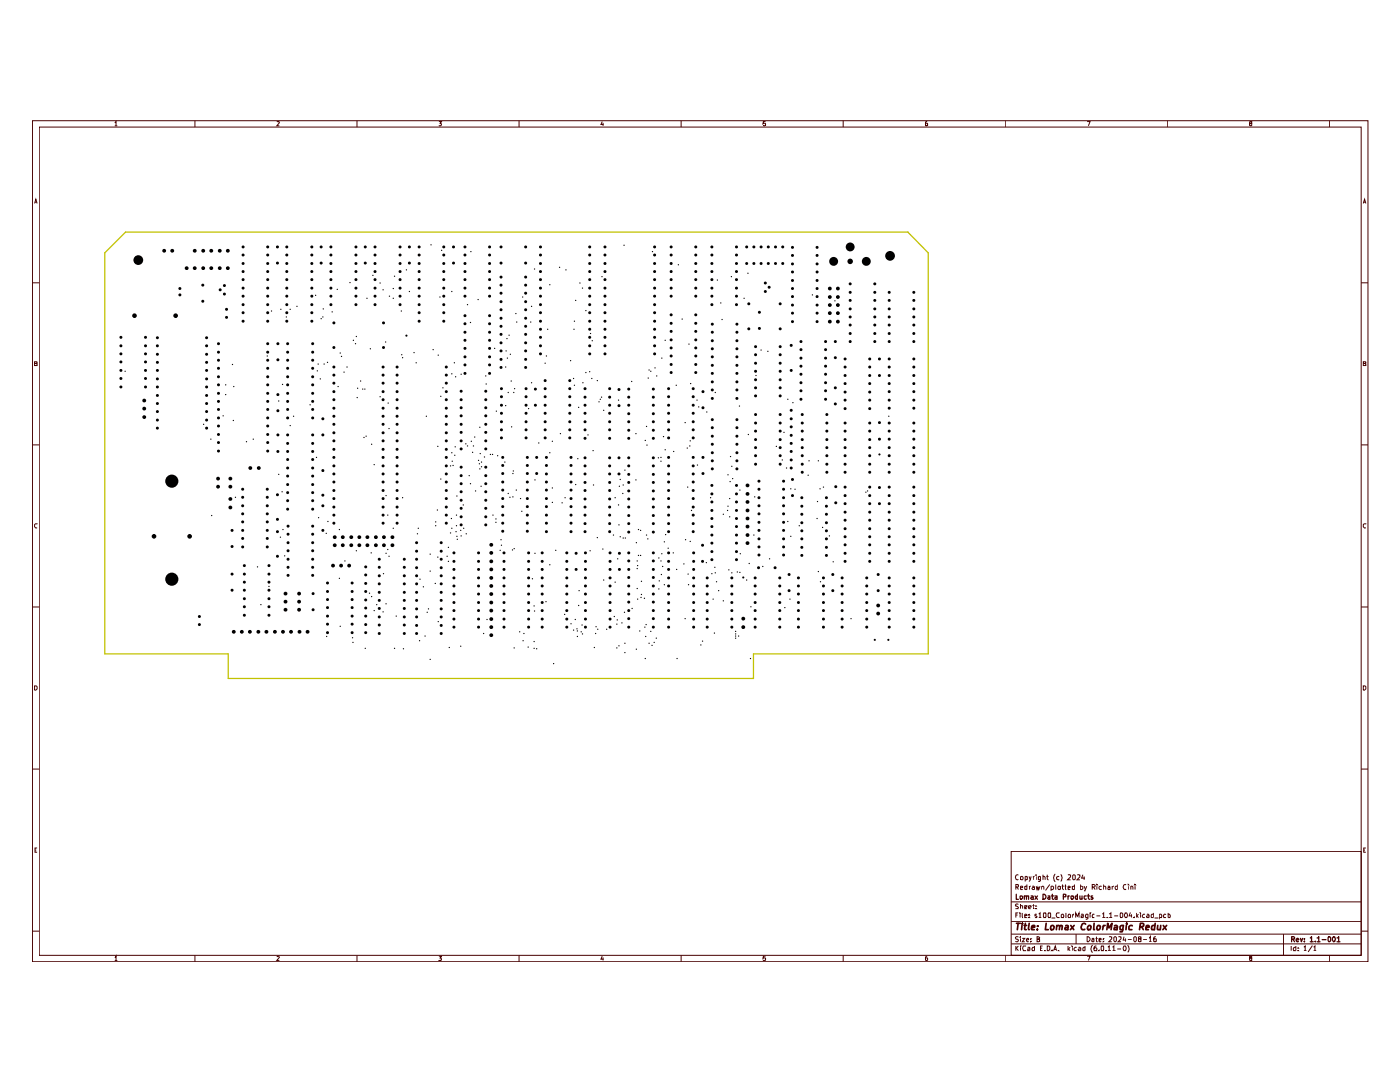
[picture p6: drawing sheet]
<svg xmlns="http://www.w3.org/2000/svg" width="279mm" height="216mm" viewBox="0 0 279 216" stroke-linecap="round" stroke-linejoin="round" font-family="sans-serif">
<g fill="none" stroke="#480000" stroke-width=".2">
<path d="M6.5 24.1h266.5v167.8h-266.5zM7.8 25.4h263.9v165.2h-263.9zM22.9 24.5l.3-.2v.8M22.9 25.1h.5M38.9 24.1v1.3M55.2 24.3h.5l.1 .1-.6 .7h.6M71.2 24.1v1.3M87.6 24.3h.5l-.3 .3h.2l.1 .3-.2 .2-.3-.1M103.6 24.1v1.3M120.2 24.3l-.3 .5h.5M120.4 24.5v.6M135.9 24.1v1.3"/>
<path d="M152.8 24.3h-.4l-.1 .4 .4-.1 .1 .4h-.5M168.3 24.1v1.3M185 24.3h-.2l-.1 .1v.6h.4l-.1-.4h-.2l-.1 .2M200.6 24.1v1.3M217 24.3h.6l-.4 .8M233 24.1v1.3M249.6 24.6l-.2-.3h.4v.3l-.4 .1v.3l.2 .1 .2-.1-.1-.4M265.3 24.1v1.3M6.5 56.4h1.3M6.9 40.6l.3-.8 .2 .8M7 40.3h.3M271.7 56.4h1.3"/>
<path d="M272.1 40.6l.2-.8 .3 .8M272.2 40.3h.3M6.9 72.5h.4v-.3h-.4v.7h.5v-.3l-.2-.1M272.1 72.5h.4v-.3h-.4v.7h.5v-.3l-.2-.1M6.5 88.8h1.3M271.7 88.8h1.3M7.4 104.6l-.3-.1-.2 .2v.4l.3 .3 .2-.1M272.6 104.6l-.4-.1-.1 .2v.4l.2 .3 .3-.1M6.5 121.1h1.3M6.9 136.9h.3l.2 .1v.5l-.2 .2h-.3zM271.7 121.1h1.3M272.1 136.9h.3l.2 .1v.5l-.3 .2h-.2z"/>
<path d="M6.5 153.5h1.3M271.7 153.5h1.3M7 169.6h.2M7.4 169.2h-.4v.9h.4M201.8 169.9h69.9v20.7h-69.9zM201.8 180h69.9M202.7 177h.5v-.4l-.5-.1v1M203 177l.2 .5M203.2 174.6a.45 .45 0 0 0-.6 .4 .45 .45 0 0 0 .6 .5M203.7 177.2l.4-.1-.1-.3-.3 .1v.5h.4M203.7 175l.3-.1 .2 .1v.4l-.2 .2-.3-.1zM204.6 175h.4v.5h-.4"/>
<path d="M204.6 174.9v1M204.9 176.9h-.4v.5h.4M204.9 176.5v1M205.4 174.9l.2 .7M205.4 176.8v.7M205.7 176.8l-.3 .2M205.8 174.9l-.2 .7-.2 .3M206 176.9l.3-.1 .2 .2v.5M206.2 174.9v.7M206.5 177.1h-.4l-.1 .1 .1 .3 .4-.1M206.5 174.9l-.3 .1M206.8 176.8l.2 .7 .1-.5 .2 .5 .3-.7"/>
<path d="M206.8 174.5v.1M206.8 174.9v.7M207.6 174.9v.8l-.1 .2-.3-.1M207.6 175h-.4v.5h.4M207.9 176.9l.3-.1 .1 .2v.5M207.9 176.8v.7M208.2 175l.2-.1 .2 .1v.6M208.2 174.5v1.1M208.8 174.9h.5M209 174.5v.9l.3 .2M209.5 176.5l-.8 1.2M209.8 176.9l.3-.1 .2 .2-.2 .5-.3-.1"/>
<path d="M209.8 176.8v1M210.6 174.5a.92 .92 0 0 0 0 1.4M210.7 176.5l.1 1M211.1 177l.2-.2 .3 .1v.5l-.3 .1zM211.4 175l-.3-.1-.2 .1v.5h.5M211.7 174.5a1.12 1.12 0 0 1 0 1.4M211.9 176.8h.4M212 176.5v.8l.3 .2M212.5 176.8h.3M212.6 176.5v.9l.2 .1M213.1 177.2l.5-.1v-.2h-.5v.5h.5M213.1 174.6h.6v.4l-.6 .6h.6"/>
<path d="M214.2 174.5l.4 .2v.7l-.3 .2-.2-.2v-.7zM214.4 176.9h-.4v.5h.4M214.4 176.5v1M215 174.6h.5v.4l-.6 .6h.6M215.6 176.9l.3-.1 .2 .2-.1 .4h-.4M215.6 176.5v1M216.1 174.5l-.2 .7h.6M216.4 176.8l.2 .7M216.4 174.9v.7M216.9 176.8l-.4 1h-.1M218 177h.4l.2-.3-.6-.2v1M218.2 177l.4 .5"/>
<path d="M218.9 176.5v.1M218.9 176.8v.7M219.8 176.9l-.2-.1-.3 .2 .1 .4h.4M220.3 176.9l.2-.1 .2 .2v.5M220.3 176.5v1M221.1 176.9l.3-.1 .1 .2v.5M221.5 177.1l-.4 .1 .1 .3 .3-.1M222 176.8v.7M222.3 176.8l-.3 .2M223 176.9l-.3-.1-.2 .2 .1 .4h.4M223 176.5v1M224.7 176.6a.45 .45 0 0 0-.6 .4 .45 .45 0 0 0 .6 .4"/>
<path d="M225.2 176.5v.1M225.2 176.8v.7M225.7 176.9l.2-.1 .2 .2v.5M225.7 176.8v.7M226.5 176.5v.1M226.5 176.8v.7M272.2 169.6h.2M272.6 169.2h-.4v.9h.4M6.5 185.8h1.3M22.9 191.1l.3-.3v.8M22.9 191.6h.5M38.9 190.6v1.3"/>
<path d="M55.2 190.9l.4-.1 .2 .2-.6 .6h.6M71.2 190.6v1.3M87.6 190.8h.5l-.3 .3 .3 .2-.1 .3h-.4M103.6 190.6v1.3M120.2 190.8l-.3 .6h.5M120.4 191.1v.5M135.9 190.6v1.3M152.8 190.8h-.4l-.1 .4 .4-.1 .1 .5h-.5M168.3 190.6v1.3M185 190.8h-.1l-.2 .3v.5h.4l-.1-.5h-.2l-.1 .2M200.6 190.6v1.3M201.8 188.3h69.9"/>
<path d="M201.8 186.4h69.9M201.8 183.9h69.9M202.7 188.8v.9M202.7 182.6h.4M202.8 189.2l.4 .5M203.2 182.2h-.5v.9M203.2 187l-.4-.1-.2 .2 .2 .3 .4 .2-.1 .3-.5-.1M203.2 180.5l-.4-.1-.2 .2 .1 .2 .5 .3v.2h-.6M203.2 188.8l-.5 .5M203.6 182.2h.1M203.6 182.4v.7M203.7 188.8h.1"/>
<path d="M203.7 186.9v.1M203.7 180.8h.4v.5M203.7 180.4v.9M203.7 187.2v.7M203.7 189v.7M204 187.2h.5l-.5 .7h.5M204 182.2v.7l.2 .2M204.5 182.8l.4-.1v-.2h-.4v.6h.4M204.5 181.1l.4-.1v-.3h-.4v.6h.4M204.7 188.8h-.4l-.2 .4 .2 .5 .4-.1M204.9 187.6l.4-.1-.1-.3-.3 .2v.3l.1 .2 .3-.1M205.1 189.1h.4v.6h-.4v-.3l.4-.1"/>
<path d="M205.3 181.1l.5-.1-.1-.3-.4 .1v.4l.4 .1M205.4 183v.1M205.4 182.5v.1M205.7 187.8v.1M205.7 187.3v.1M206 180.7h.5M206.2 180.4v.9h.3M206.5 188.8v.9h-.5v-.6h.5M206.7 181.2v.1M206.7 180.7v.1M206.9 182.5h-.4v.3l.5 .1-.1 .2h-.4M207 187.4l.4-.1 .1-.2-.5-.2v1h.3l.2-.1v-.3l-.3-.1"/>
<path d="M207.3 182.4l.3-.2v.9M207.3 183.1h.5M207.6 189.2h.4M208.1 188.8h-.5v.9h.5M208.3 182.2h.4v.1v.8h-.4l-.1-.2zM208.5 189.6v.1M209 188.8h.3l.2 .1v.5l-.2 .3h-.3zM209.3 182.2h.3l.1 .1-.1 .8h-.3l-.1-.2zM209.8 183.2h.8M209.9 189.6v.1M210.3 189.7l.3-.9 .3 .9M210.4 189.4h.4"/>
<path d="M211.2 189.6v.1M211.4 182.2h-.5l-.1 .4 .2 .5 .4-.1M211.8 182.6l.2-.2 .2 .1v.6l-.4-.1zM212.7 182.2l.1 .9M213.1 188.8v.9M213.2 182.5l.3-.1 .2 .2-.1 .5h-.4zM213.2 189.4l.4 .3M213.6 189l-.5 .4M214 188.8h.1M214 189v.7M214.1 182.4v.7M214.3 182.4l-.2 .3"/>
<path d="M214.7 183.1v-.9l.3 .6 .3-.6v.9M214.8 186.4v1.9M214.8 189.1l-.2-.1-.3 .3 .2 .4h.3M215.3 189.1l.2-.1 .2 .2v.5h-.4l-.1-.3 .5-.1M215.8 182.5h.4v.6h-.4v-.3l.4-.1M216.5 188.8v.9h-.3l-.1-.5 .2-.2 .2 .1M217 190.8h.6l-.4 .8M217 186.9h.2l.4 .4-.4 .6h-.2zM217.1 182.4v.9l-.2 .1-.2-.1M217.1 182.5l-.3-.1-.2 .3 .1 .4h.4M217.6 182.2h.1M217.6 182.4v.7"/>
<path d="M217.9 187.3h.4v.6M218.1 188.6a.92 .92 0 0 0 0 1.4M218.3 187.5l-.4 .1v.2h.4M218.4 182.5l-.3-.1-.1 .3 .1 .4h.3M218.7 187.2h.4M218.8 186.9v.9l.3 .1M218.8 188.8h-.2a.73 .73 0 0 0-.2 .9h.4l.1-.4-.2-.2-.4 .2M218.8 182.8h.8M219.3 187.6l.5-.1-.1-.3-.4 .1v.5h.5M219.3 189.6v.1M219.8 188.8h.4l.1 .1-.1 .8h-.4v-.2zM220 182.4l.3-.2v.9"/>
<path d="M220 183.1h.6M220.2 187.8v.1M220.2 187.3v.1M220.7 189.6v.1M220.9 183v.1M221.1 189l.3-.2v.9M221.1 189.7h.6M221.4 187h.5v.3l-.6 .6h.6M221.4 182.4l.3-.2v.9M221.4 183.1h.6M222 189l.3-.2v.9M222 189.7h.6"/>
<path d="M222.4 182.8h.7M222.5 186.9l.3 .2v.6l-.2 .2h-.1l-.2-.2v-.6zM223 189.4h.7M223.2 187h.5v.3l-.6 .6h.6M223.6 182.2l.5 .1v.6l-.2 .2h-.3v-.2zM224.2 188.8h.1a.47 .47 0 0 1 .5 .4 .47 .47 0 0 1-.5 .5l-.1-.3zM224.3 186.9l-.1 .7h.5M224.6 182.2a.47 .47 0 0 1 .4 .4 .47 .47 0 0 1-.4 .5l-.2-.3zM224.6 187.2v.7M225.1 188.6a1.14 1.14 0 0 1 0 1.4M225.1 187.5h.7M225.6 182.1l-.3 .7h.6"/>
<path d="M225.8 182.4v.7M226.4 183v.1M226.4 186.9l.4 .2v.6l-.2 .2h-.2l-.1-.2v-.6zM226.8 182.2v.9M226.9 182.8l.3 .3M227.2 182.4l-.4 .4M227.4 187.3l-.2-.1v-.2h.5l-.1 .3-.4 .1v.4l.2 .1 .3-.1v-.4l-.2-.1M227.6 182.2h.1M227.6 182.4v.7M228.1 187.5h.8M228.5 182.5l-.3-.1-.2 .3 .1 .4h.4M228.9 182.5l.3-.1 .1 .2v.5h-.4l-.1-.3 .5-.1"/>
<path d="M229.3 187.2l.3-.3v1M229.3 187.9h.5M230.2 182.2v.9h-.4l-.1-.5 .2-.2 .3 .1M230.4 183.2h.8M230.7 186.9l-.4 .1v.2v.6h.5l-.1-.5h-.4v.2M231.4 182.5l.3-.1 .2 .3-.1 .4h-.4M231.4 182.4v1M232.7 182.5l-.3-.1-.2 .3 .1 .4h.4M233 190.6v1.3M233.1 182.2v.9h.4v-.6h-.4M249.6 191.1l-.2-.2 .3-.1 .1 .3-.4 .1 .1 .4h.3l-.1-.5M256.2 186.4v4.2"/>
<path d="M257.7 188.8v.9M258.6 188.8v.9h-.4v-.6h.4M259 189.6v.1M259 189.1v.1M260.2 189l.3-.2v.9M260.2 189.7h.5M261.9 188.7l-.8 1.2M262.2 189l.2-.2v.9M262.2 189.7h.5M265.3 190.6v1.3M271.7 185.8h1.3"/>
</g>
<g fill="none" stroke="#480000" stroke-width=".25">
<path d="M202.8 178.4v1.1h.4M203.6 178.9l.3-.1 .2 .1v.3l-.3 .3-.2-.2zM204.4 178.9l.5-.1v.7M204.4 178.8v.7M204.9 178.9v-.1h.4v.7M205.8 178.8h.3l.1 .7M206.2 179h-.3l-.2 .2 .2 .3 .3-.1M206.5 178.8l.6 .7M207.1 178.8l-.6 .7M208.2 178.4a.52 .52 0 0 1 .6 .5 .52 .52 0 0 1-.6 .6zM209.2 178.8h.3v.7M209.5 179l-.4 .2 .2 .3 .2-.1"/>
<path d="M209.8 178.8h.5M210 178.4v1l.3 .1M210.5 178.8h.4v.7M210.9 179l-.4 .1v.3h.4M212.2 178.9h.4l.1-.4-.5-.1v1.1M213.1 178.8v.7M213.4 178.8l-.3 .1M213.7 178.9l.5-.1v.6l-.3 .1-.2-.2zM215 178.8h-.3l-.1 .1 .1 .5h.3M215 178.4v1.1M215.5 178.8v.6l.3 .1 .1-.2M215.9 178.8v.7"/>
<path d="M216.8 178.8l-.4 .1v.4l.1 .2 .3-.1M217 178.8h.5M217.2 178.4v.9l.3 .2M218.1 178.8h-.3l-.1 .1 .4 .4-.1 .2-.3-.1M257.8 187.4h.5l.1-.3-.2-.2h-.4v1M258 187.4l.4 .5M258.7 187.6l.5-.1-.2-.3-.3 .2v.3l.2 .2 .2-.1M259.5 187.2l.2 .7 .3-.7M260.3 187.8v.1M260.3 187.3v.1M261.5 187.2l.2-.3v1M261.5 187.9h.6"/>
<path d="M262.5 187.8v.1M262.8 187.2h.2l.2-.3v1M262.8 187.9h.6M263.9 187.5h.7M265.2 186.9l.4 .2v.6l-.3 .2-.3-.2v-.6zM266.1 186.9a.55 .55 0 0 1 .4 .5 .55 .55 0 0 1-.4 .5l-.2-.4zM266.8 187.2l.4-.3v1M266.8 187.9h.6"/>
</g>
<g fill="none" stroke="#480000" stroke-width=".34">
<path d="M202.9 184.2h.7M203.2 184.2l-.2 1.3M204 184.7l-.1 .8M204 184.2v.2M204.4 184.7h.5M204.6 184.2l-.1 1.1 .1 .2h.2M205.4 184.2l-.2 1.1 .2 .2M205.9 185.1l.6-.1-.1-.3-.5 .1-.1 .5 .1 .2h.5M207 185.4v.1M207.1 184.7v.1M208.8 184.2l-.2 1.3h.6M209.7 184.8l.4-.1a.56 .56 0 0 1 0 .8h-.4z"/>
<path d="M210.9 184.8l.3-.1 .3 .1-.1 .7M210.9 184.7l-.1 .8M211.5 184.8l.2-.1h.3l-.1 .8M212.7 184.7h.3l.2 .1-.1 .7h-.5v-.4l.6-.1M213.7 184.7l.6 .8M214.4 184.7l-.8 .8M216.7 184.4l-.1-.1a.69 .69 0 0 0-.8 .4 .69 .69 0 0 0 .2 .8l.5-.1M217.1 184.9l.2-.2h.4l.1 .2-.2 .6h-.5zM218.4 184.2l-.1 1.3h.1M219 184.7h.4l.2 .2-.2 .6h-.5v-.2zM220.2 184.7l-.2 .8M220.6 184.7l-.5 .2"/>
<path d="M220.9 185.5l.2-1.3 .2 1 .6-1-.2 1.3M222.4 184.7h.4l.2 .1-.1 .7h-.6l.1-.4 .6-.1M224.2 184.7l-.3 1.2h-.4M224.2 184.7a.45 .45 0 0 0-.7 .2v.5l.6 .1M224.8 184.7l-.1 .8M224.9 184.2v.2M226 184.7a.45 .45 0 0 0-.7 .2l.1 .6h.5M227.5 184.9l.7-.1 .1-.4-.2-.2h-.5l-.2 1.3M227.8 184.9l.4 .6M228.7 185.1l.7-.1-.2-.3h-.4l-.1 .6v.2h.5M230.5 184.2l-.1 1.3h-.5v-.7l.2-.1h.4M231.1 184.7v.8l.5-.1"/>
<path d="M231.6 184.7v.8M232.2 184.7l.5 .8M232.8 184.7l-.7 .8"/>
</g>
<path d="M20.9 50.5l4.2-4.2h156.1l4.1 4.2v80h-34.9v4.9h-104.8v-4.9h-24.7z" fill="none" stroke="#c2c200" stroke-width=".25"/>
<g fill="#000">
<path d="M35.7 57.4h.4v.4h-.4zM35.7 58.6h.4v.5h-.4zM40.3 56.7h.4v.4h-.4zM43.7 57.6h.4v.4h-.4zM44.6 58.5h.4v.4h-.4zM44.6 56.8h.4v.4h-.4zM48.3 52.4h.4v.4h-.4zM48.3 54h.4v.4h-.4zM48.3 55.6h.4v.4h-.4zM48.3 57.3h.4v.4h-.4zM48.3 58.9h.4v.4h-.4zM48.3 49.1h.4v.4h-.4z"/>
<path d="M48.3 50.7h.4v.4h-.4zM53.2 50.7h.4v.4h-.4zM53.2 49.1h.4v.4h-.4zM53.2 58.9h.4v.4h-.4zM53.2 57.3h.4v.4h-.4zM53.2 55.6h.4v.4h-.4zM53.2 54h.4v.4h-.4zM53.2 52.4h.4v.4h-.4zM55.2 49.1h.4v.4h-.4zM55.2 52.3h.4v.4h-.4zM57 55.6h.4v.4h-.4zM57 57.3h.4v.4h-.4z"/>
<path d="M57 58.9h.4v.4h-.4zM57 49.1h.4v.4h-.4zM57 50.7h.4v.4h-.4zM57 52.4h.4v.4h-.4zM57 54h.4v.4h-.4zM62 58.9h.4v.4h-.4zM62 57.3h.4v.4h-.4zM62 55.6h.4v.4h-.4zM62 54h.4v.4h-.4zM62 50.7h.4v.4h-.4zM62 49.1h.4v.4h-.4zM62 52.4h.4v.4h-.4z"/>
<path d="M62.9 58.8l.2 .1v.1l-.2-.1zM63.9 49.1h.4v.4h-.4zM63.9 52.3h.4v.4h-.4zM65.8 57.3h.4v.4h-.4zM65.8 58.9h.4v.4h-.4zM65.8 49.1h.4v.4h-.4zM65.8 50.7h.4v.4h-.4zM65.8 52.4h.4v.4h-.4zM65.8 54h.4v.4h-.4zM65.8 55.6h.4v.4h-.4zM67.2 57.6l.2 .1v.2l-.2-.2zM69.8 56.3l.2 .1-.1 .1-.2-.1z"/>
<path d="M70.8 54h.4v.4h-.4zM70.8 52.4h.4v.4h-.4zM70.8 50.7h.4v.4h-.4zM70.8 49.1h.4v.4h-.4zM70.8 57.3h.4v.4h-.4zM70.8 55.6h.4v.4h-.4zM70.8 58.9h.4v.4h-.4zM72.7 49.1h.4v.4h-.4zM72.7 52.3h.4v.4h-.4zM73.2 59.4l.2 .1-.1 .1-.2-.1zM74.4 54.8l.1 .1v.2l-.2-.2zM74.6 49.1h.4v.4h-.4z"/>
<path d="M74.6 50.7h.4v.4h-.4zM74.6 52.4h.4v.4h-.4zM74.6 54h.4v.4h-.4zM74.6 55.6h.4v.4h-.4zM74.6 57.3h.4v.4h-.4zM74.6 58.9h.4v.4h-.4zM75.8 56.4l.2 .1-.1 .1-.2-.1zM76.4 57.7l.2 .1-.1 .1-.2-.1zM77.7 59l.2 .1-.1 .1-.2-.1zM78.4 59.4l.2 .1-.1 .1-.1-.1zM78.4 57.5l.2 .1-.1 .1-.1-.1zM78.7 55l.2 .1-.1 .1-.2-.1z"/>
<path d="M79.6 50.7h.4v.4h-.4zM79.6 49.1h.4v.4h-.4zM79.6 58.9h.4v.4h-.4zM79.6 57.3h.4v.4h-.4zM79.6 55.6h.4v.4h-.4zM79.6 54h.4v.4h-.4zM79.6 52.4h.4v.4h-.4zM81 53.7l.2 .1v.2l-.2-.2zM81.6 58.1l.2 .1v.1l-.2-.1zM81.5 49.1h.4v.4h-.4zM81.5 52.3h.4v.4h-.4zM83.4 57.3h.5v.4h-.5z"/>
<path d="M83.4 58.9h.5v.4h-.5zM83.4 49.1h.5v.4h-.5zM83.4 50.7h.5v.4h-.5zM83.4 52.4h.5v.4h-.5zM83.4 54h.5v.4h-.5zM83.4 55.6h.5v.4h-.5zM86 48.7l.1 .2v.1l-.2-.1zM87.7 59.2l.2 .1v.1l-.2-.1zM88.1 49.8l.2 .2-.1 .1-.2-.1zM88.4 55.6h.4v.4h-.4zM88.4 54h.4v.4h-.4zM88.4 52.4h.4v.4h-.4z"/>
<path d="M88.4 50.7h.4v.4h-.4zM88.4 49.1h.4v.4h-.4zM88.4 58.9h.4v.4h-.4zM88.4 57.3h.4v.4h-.4zM90.1 58.1l.2 .1-.1 .1-.2-.1zM90.3 49.1h.4v.4h-.4zM90.3 52.3h.4v.4h-.4zM92.6 52.4h.4v.4h-.4zM92.6 54h.4v.4h-.4zM92.6 55.6h.4v.4h-.4zM92.6 57.3h.4v.4h-.4zM92.6 58.9h.4v.4h-.4z"/>
<path d="M92.6 49.1h.4v.4h-.4zM92.6 50.7h.4v.4h-.4zM93.9 50.1l.2 .1-.1 .1-.1-.1zM95.4 59.7l.1 .1v.1l-.2-.1zM97.5 58.9h.4v.4h-.4zM97.5 57.3h.4v.4h-.4zM97.5 55.6h.4v.4h-.4zM97.5 54h.4v.4h-.4zM97.5 52.4h.4v.4h-.4zM97.5 50.7h.4v.4h-.4zM97.5 49.1h.4v.4h-.4zM99.8 49.1h.4v.4h-.4z"/>
<path d="M99.8 52.3h.4v.4h-.4zM99.8 55.1h.4v.4h-.4zM99.8 56.7h.4v.4h-.4zM99.8 58.3h.4v.4h-.4zM104.2 59.2l.2 .1v.1l-.2-.1zM104.7 49.1h.4v.4h-.4zM104.7 52.3h.4v.4h-.4zM104.7 58.3h.4v.4h-.4zM104.7 56.7h.4v.4h-.4zM104.7 55.1h.4v.4h-.4zM106.6 53.6l.2 .1-.1 .1-.1-.1zM107.7 49.1h.4v.4h-.4z"/>
<path d="M107.7 50.7h.4v.4h-.4zM107.7 52.4h.4v.4h-.4zM107.7 54h.4v.4h-.4zM107.7 55.6h.4v.4h-.4zM107.7 57.3h.4v.4h-.4zM107.7 58.9h.4v.4h-.4zM109.7 56.7l.2 .1-.1 .1-.2-.1zM111.6 53.2l.2 .1-.1 .2-.2-.2zM112.9 53.7l.2 .1-.1 .2-.2-.2zM114.8 59.8l.2 .1v.2l-.2-.2zM115.7 56.4l.2 .1-.1 .1-.2-.1zM116.2 57.4l.2 .1-.1 .1-.2-.1z"/>
<path d="M117.5 58.9h.4v.4h-.4zM117.5 54h.4v.4h-.4zM117.5 52.4h.4v.4h-.4zM117.5 50.7h.4v.4h-.4zM117.5 49.1h.4v.4h-.4zM117.5 57.3h.4v.4h-.4zM117.5 55.6h.4v.4h-.4zM120.1 55.1l.2 .1-.1 .1-.2-.1zM120.5 49.1h.4v.4h-.4zM120.5 50.7h.4v.4h-.4zM120.5 52.4h.4v.4h-.4zM120.5 54h.4v.4h-.4z"/>
<path d="M120.5 55.6h.4v.4h-.4zM120.5 57.3h.4v.4h-.4zM120.5 58.9h.4v.4h-.4zM124.5 48.8l.2 .1-.1 .2-.2-.2zM130.2 50.1l.1 .1v.1l-.2-.1zM130.4 58.9h.4v.4h-.4zM130.4 57.3h.4v.4h-.4zM130.4 55.6h.4v.4h-.4zM130.4 54h.4v.4h-.4zM130.4 52.4h.4v.4h-.4zM130.4 50.7h.4v.4h-.4zM130.4 49.1h.4v.4h-.4z"/>
<path d="M133.7 49.1h.4v.4h-.4zM133.7 50.7h.4v.4h-.4zM133.7 52.4h.4v.4h-.4zM133.7 54h.4v.4h-.4zM133.7 55.6h.4v.4h-.4zM133.7 57.3h.4v.4h-.4zM133.7 58.9h.4v.4h-.4zM135.3 52.7l.2 .1-.1 .1-.1-.1zM138.6 58.9h.5v.4h-.5zM138.6 52.4h.5v.4h-.5zM138.6 50.7h.5v.4h-.5zM138.6 49.1h.5v.4h-.5z"/>
<path d="M138.6 57.3h.5v.4h-.5zM138.6 55.6h.5v.4h-.5zM138.6 54h.5v.4h-.5zM141.9 49.1h.4v.4h-.4zM141.9 57.3h.4v.4h-.4zM141.9 58.9h.4v.4h-.4zM141.9 50.7h.4v.4h-.4zM141.9 52.4h.4v.4h-.4zM141.9 54h.4v.4h-.4zM141.9 55.6h.4v.4h-.4zM143.1 55.8l.2 .1-.1 .1-.2-.1zM145.9 55.1l.2 .1-.1 .1-.2-.1z"/>
<path d="M146.8 54h.4v.4h-.4zM146.8 52.4h.4v.4h-.4zM146.8 50.7h.4v.4h-.4zM146.8 49.1h.4v.4h-.4zM146.8 58.9h.4v.4h-.4zM146.8 57.3h.4v.4h-.4zM146.8 55.6h.4v.4h-.4zM148.4 59.4l.2 .1v.1l-.2-.1zM148.8 52.4h.4v.4h-.4zM148.8 49.1h.4v.4h-.4zM149.2 54.4l.2 .1-.1 .1-.2-.1zM150.2 52.4h.5v.4h-.5z"/>
<path d="M150.2 49.1h.5v.4h-.5zM151.7 52.4h.4v.4h-.4zM151.7 49.1h.4v.4h-.4zM152.5 56.3h.4v.4h-.4zM152.5 57.9h.4v.5h-.4zM153.1 52.4h.4v.4h-.4zM153.1 49.1h.4v.4h-.4zM153.3 57.1h.4v.4h-.4zM154.6 52.4h.4v.4h-.4zM154.6 49.1h.4v.4h-.4zM156 52.4h.4v.4h-.4zM156 49.1h.4v.4h-.4z"/>
<path d="M158 49.1h.4v.5h-.4zM158 50.7h.4v.5h-.4zM158 52.4h.4v.5h-.4zM158 54h.4v.5h-.4zM158 55.7h.4v.5h-.4zM158 57.4h.4v.4h-.4zM158 59h.4v.4h-.4zM162.1 58.7l.2 .1-.1 .2-.2-.2zM162.9 50.7h.4v.5h-.4zM162.9 49.1h.4v.5h-.4zM162.9 59h.4v.4h-.4zM162.9 57.4h.4v.4h-.4z"/>
<path d="M162.9 55.7h.4v.5h-.4zM162.9 54h.4v.5h-.4zM162.9 52.4h.4v.5h-.4zM169.5 56.4h.4v.5h-.4zM169.5 58.1h.4v.5h-.4zM169.5 59.7h.4v.5h-.4zM174.4 56.4h.4v.5h-.4zM174.4 59.7h.4v.5h-.4zM174.4 58.1h.4v.5h-.4zM177.3 58.1h.4v.5h-.4zM177.3 59.7h.4v.5h-.4zM182.2 59.7h.4v.5h-.4z"/>
<path d="M182.2 58.1h.4v.5h-.4zM23.9 67.1h.4v.4h-.4zM23.9 68.8h.4v.4h-.4zM23.9 70.4h.4v.4h-.4zM23.9 72h.4v.4h-.4zM23.9 73.7h.4v.4h-.4zM23.9 75.3h.4v.4h-.4zM23.9 77h.4v.4h-.4zM24.9 74l.2 .1-.1 .1-.2-.1zM28.8 77h.4v.4h-.4zM28.8 75.3h.4v.4h-.4zM28.8 73.7h.4v.4h-.4z"/>
<path d="M28.8 72h.4v.4h-.4zM28.8 70.4h.4v.4h-.4zM28.8 68.8h.4v.4h-.4zM28.8 67.1h.4v.4h-.4zM31.2 70.5h.4v.4h-.4zM31.2 72.1h.4v.4h-.4zM31.2 67.2h.4v.4h-.4zM31.2 68.8h.4v.4h-.4zM31.2 73.7h.4v.4h-.4zM31.2 75.4h.4v.4h-.4zM31.2 77h.4v.4h-.4zM31.2 78.7h.4v.4h-.4z"/>
<path d="M40.3 59.9h.4v.4h-.4zM41 73.7h.4v.4h-.4zM41 72.1h.4v.4h-.4zM41 78.7h.4v.4h-.4zM41 77h.4v.4h-.4zM41 75.4h.4v.4h-.4zM41 70.5h.4v.4h-.4zM41 68.8h.4v.4h-.4zM41 67.2h.4v.4h-.4zM43.4 71.7h.4v.4h-.4zM43.4 73.3h.4v.4h-.4zM43.4 75h.4v.4h-.4z"/>
<path d="M43.4 76.6h.4v.4h-.4zM43.4 78.3h.4v.4h-.4zM43.4 68.4h.4v.4h-.4zM43.4 70.1h.4v.4h-.4zM45 76.7l.2 .1-.1 .1-.2-.1zM45 78.6l.2 .1-.1 .2-.2-.2zM45 61.5h.4v.4h-.4zM45 63.1h.4v.5h-.4zM46.3 72.6l.2 .1v.1l-.2-.1zM46.6 77l.2 .1-.1 .1-.2-.1zM48.3 60.6h.4v.4h-.4zM48.3 62.2h.4v.4h-.4z"/>
<path d="M48.3 63.9h.4v.4h-.4zM53.3 70.9l.2 .1-.1 .1-.2-.1zM53.2 60.6h.4v.4h-.4zM53.2 63.9h.4v.4h-.4zM53.2 62.2h.4v.4h-.4zM53.2 71.7h.4v.4h-.4zM53.2 70.1h.4v.4h-.4zM53.2 68.4h.4v.4h-.4zM53.2 76.6h.4v.4h-.4zM53.2 75h.4v.4h-.4zM53.2 73.3h.4v.4h-.4zM53.2 78.3h.4v.4h-.4z"/>
<path d="M54.1 61.9l.2 .2-.1 .1-.1-.1zM55.3 71.6h.4v.4h-.4zM55.3 68.4h.4v.4h-.4zM55.3 78.5h.4v.5h-.4zM56 61.6l.2 .1-.1 .1-.2-.1zM56.3 76.6l.2 .1-.1 .1-.1-.1zM57.1 63.1l.2 .1-.1 .2-.2-.2zM57 60.6h.4v.4h-.4zM57 62.2h.4v.4h-.4zM57 63.9h.4v.4h-.4zM57.2 71.7h.4v.4h-.4zM57.2 68.4h.4v.4h-.4z"/>
<path d="M57.2 70.1h.4v.4h-.4zM57.2 76.6h.4v.4h-.4zM57.2 78.3h.4v.4h-.4zM57.2 73.3h.4v.4h-.4zM57.2 75h.4v.4h-.4zM57.9 61.6l.1 .1v.1l-.2-.1zM59.2 61l.2 .1-.1 .1-.2-.1zM62 63.9h.4v.4h-.4zM62 60.6h.4v.4h-.4zM62 62.2h.4v.4h-.4zM62.2 68.4h.4v.4h-.4zM62.2 71.7h.4v.4h-.4z"/>
<path d="M62.2 70.1h.4v.4h-.4zM62.2 76.6h.4v.4h-.4zM62.2 75h.4v.4h-.4zM62.2 73.3h.4v.4h-.4zM62.2 78.3h.4v.4h-.4zM63.3 73.9l.2 .1-.1 .1-.2-.1zM63.4 72.5l.2 .1v.2l-.2-.2zM63.9 75.5l.2 .1-.1 .1-.2-.1zM64 63.5l.2 .1v.1l-.2-.1zM64.4 63.1l.2 .1-.1 .2-.2-.2zM64.5 61.5l.1 .1v.2l-.2-.2zM64.6 72.5l.2 .1-.1 .2-.1-.2z"/>
<path d="M65.3 72.2l.2 .1-.1 .1-.2-.1zM65.8 60.6h.4v.4h-.4zM66.2 62.1l.2 .1v.1l-.2-.1zM66.4 69.1h.4v.5h-.4zM66.4 64.2h.4v.5h-.4zM66.4 73h.4v.5h-.4zM66.4 74.6h.4v.5h-.4zM66.4 76.2h.4v.5h-.4zM66.4 77.9h.4v.5h-.4zM66.4 79.5h.4v.5h-.4zM67.4 77l.2 .1-.1 .1-.1-.1zM67.8 70.3l.2 .1v.2l-.2-.2z"/>
<path d="M68.1 71l.2 .1-.1 .1-.2-.1zM68.6 74.1l.2 .2-.1 .1-.2-.1zM69.2 73.1l.2 .1-.1 .1-.2-.1zM70.5 67.8l.2 .1-.1 .1-.2-.1zM70.9 68.5l.2 .1-.1 .1-.2-.1zM71.1 67l.1 .1v.2l-.2-.2zM70.8 60.6h.4v.4h-.4zM71.2 79.2l.2 .1v.1l-.2-.1zM71.3 77.4l.2 .1-.1 .1-.2-.1zM71.9 75.9l.2 .1-.1 .1-.2-.1zM72.3 77.5l.2 .1v.2l-.2-.2zM72.8 77.5l.1 .1v.2l-.2-.2z"/>
<path d="M73.9 69.5l.1 .1v.1l-.2-.1zM74.6 60.6h.4v.4h-.4zM75.8 79.1l.2 .1-.1 .1-.2-.1zM76.3 76.2h.4v.5h-.4zM76.3 74.6h.4v.5h-.4zM76.3 73h.4v.5h-.4zM76.3 79.5h.4v.5h-.4zM76.3 77.9h.4v.5h-.4zM76.3 64.2h.4v.5h-.4zM76.3 69.1h.4v.5h-.4zM76.9 68.1l.2 .1-.1 .2-.2-.2zM79 73h.5v.5h-.5z"/>
<path d="M79 74.6h.5v.5h-.5zM79 76.2h.5v.5h-.5zM79 77.9h.5v.5h-.5zM79 79.5h.5v.5h-.5zM79.6 60.6h.4v.4h-.4zM80 61.9l.2 .2v.1l-.2-.1zM80.1 70.7l.2 .1-.1 .1-.1-.1zM80.3 71.3l.2 .1-.1 .1-.2-.1zM81 66.8h.2l.1 .2-.1 .2h-.2l-.1-.2zM82.6 70.2l.2 .2-.1 .1-.2-.1zM83 72.3l.2 .1-.1 .1-.2-.1zM83.4 60.6h.5v.4h-.5z"/>
<path d="M83.4 62.2h.5v.4h-.5zM83.4 63.9h.5v.4h-.5zM86.4 69.7l.2 .1-.1 .1-.2-.1zM87.4 70.8l.2 .1-.1 .1-.2-.1zM87.9 79l.2 .1-.1 .1-.2-.1zM88.3 77.3l.2 .1v.1l-.2-.1zM88.4 63.9h.4v.4h-.4zM88.4 62.2h.4v.4h-.4zM88.4 60.6h.4v.4h-.4zM88.9 74.6h.4v.5h-.4zM88.9 73h.4v.5h-.4zM88.9 79.5h.4v.5h-.4z"/>
<path d="M88.9 77.9h.4v.5h-.4zM88.9 76.2h.4v.5h-.4zM90.1 74.5l.2 .1-.1 .1-.2-.1zM90.6 72.3l.2 .1-.1 .1-.1-.1zM90.9 75.1l.2 .1-.1 .1-.2-.1zM92 74.6l.2 .1-.1 .1-.2-.1zM91.8 77.8h.4v.5h-.4zM91.8 79.5h.4v.5h-.4zM92.6 62.8h.4v.4h-.4zM92.6 64.4h.4v.4h-.4zM92.6 66.1h.4v.4h-.4zM92.6 67.7h.4v.4h-.4z"/>
<path d="M92.6 69.3h.4v.4h-.4zM92.6 71h.4v.4h-.4zM92.6 72.6h.4v.4h-.4zM92.6 74.3h.4v.4h-.4zM93.2 60.7l.2 .1v.1l-.2-.1zM93.8 64.2l.2 .1v.2l-.2-.2zM96.9 74.9l.2 .1-.1 .1-.2-.1zM97 76.5l.2 .1-.1 .1-.2-.1zM96.7 77.8h.4v.5h-.4zM96.7 79.5h.4v.5h-.4zM97.5 62.8h.4v.4h-.4zM97.5 74.3h.4v.4h-.4z"/>
<path d="M97.5 72.6h.4v.4h-.4zM97.5 71h.4v.4h-.4zM97.5 69.3h.4v.4h-.4zM97.5 67.7h.4v.4h-.4zM97.5 66.1h.4v.4h-.4zM97.5 64.4h.4v.4h-.4zM98.7 69.4l.1 .1v.1l-.2-.1zM99.8 60h.4v.4h-.4zM99.8 61.6h.4v.4h-.4zM99.8 63.3h.4v.4h-.4zM99.8 64.9h.4v.4h-.4zM99.8 66.5h.4v.4h-.4z"/>
<path d="M99.8 68.2h.4v.4h-.4zM99.8 69.8h.4v.4h-.4zM99.8 71.5h.4v.4h-.4zM99.8 73.1h.4v.4h-.4zM99.9 78.9h.4v.5h-.4zM99.9 77.3h.4v.5h-.4zM100.9 73.1l.1 .1v.1l-.2-.1zM100.9 69.9l.2 .1v.1l-.2-.1zM101.1 67.5l.2 .1-.1 .1-.2-.1zM101.2 71.3l.2 .2-.1 .1-.2-.1zM101.4 78.2l.2 .1-.1 .1-.2-.1zM101.5 66.8l.2 .1v.1l-.2-.1z"/>
<path d="M101.8 70.6l.2 .1-.1 .1-.2-.1zM102 75.9l.2 .1-.1 .1-.2-.1zM102.5 78.2l.2 .1-.1 .1-.2-.1zM102.6 77.4l.2 .2v.1l-.2-.1zM102.9 62.5l.2 .1-.1 .1-.2-.1zM103.1 64.1l.2 .2-.1 .1-.2-.1zM104.7 73.1h.4v.4h-.4zM104.7 71.5h.4v.4h-.4zM104.7 69.8h.4v.4h-.4zM104.7 68.2h.4v.4h-.4zM104.7 66.5h.4v.4h-.4zM104.7 64.9h.4v.4h-.4z"/>
<path d="M104.7 63.3h.4v.4h-.4zM104.7 61.6h.4v.4h-.4zM104.7 60h.4v.4h-.4zM104.8 78.9h.4v.5h-.4zM104.8 77.3h.4v.5h-.4zM105.9 64.1l.1 .2v.1l-.2-.1zM106 61l.2 .1-.1 .1-.1-.1zM106 76.3l.2 .1-.1 .1-.1-.1zM106.6 77.4h.5v.5h-.5zM107.7 60.6h.4v.4h-.4zM107.7 62.2h.4v.4h-.4zM107.7 63.9h.4v.4h-.4z"/>
<path d="M107.7 65.5h.4v.4h-.4zM107.7 67.1h.4v.4h-.4zM107.7 68.8h.4v.4h-.4zM107.7 70.4h.4v.4h-.4zM108.7 72.4l.2 .1v.1l-.2-.1zM108.6 75.7h.4v.5h-.4zM108.6 77.3h.4v.5h-.4zM108.6 78.9h.4v.5h-.4zM109 70.9l.2 .1-.1 .1-.2-.1zM109.2 65.6l.2 .1v.1l-.2-.1zM113.5 75.7h.4v.5h-.4zM113.5 78.9h.4v.5h-.4z"/>
<path d="M113.5 77.3h.4v.5h-.4zM113.8 71.9l.2 .1-.1 .1-.2-.1zM114.4 75.4l.2 .1-.1 .1-.2-.1zM114.5 65.6l.2 .1-.1 .1-.2-.1zM114.6 64l.2 .1-.1 .1-.2-.1zM114.6 76.8l.2 .1-.1 .1-.2-.1zM116.3 76.3l.2 .1-.1 .1-.2-.1zM116.6 77.3h.4v.5h-.4zM116.6 79h.4v.5h-.4zM116.9 74.2l.2 .1-.1 .2-.2-.2zM116.9 61.9l.2 .1-.1 .1-.2-.1zM117.6 74.1l.2 .1-.1 .1-.1-.1z"/>
<path d="M117.5 70.4h.4v.4h-.4zM117.5 68.8h.4v.4h-.4zM117.5 67.1h.4v.4h-.4zM117.5 65.5h.4v.4h-.4zM117.5 63.9h.4v.4h-.4zM117.5 62.2h.4v.4h-.4zM117.5 60.6h.4v.4h-.4zM117.8 66.4l.2 .1-.1 .2-.2-.2zM118 75.4l.2 .1v.1l-.2-.1zM118.1 67.9l.2 .1v.1l-.2-.1zM119.1 75.8l.2 .1v.2l-.2-.2zM119.7 79.6l.2 .1v.1l-.2-.1z"/>
<path d="M120 79.1l.2 .1-.1 .2-.2-.2zM120.5 68.8h.4v.4h-.4zM120.5 70.4h.4v.4h-.4zM120.5 63.9h.4v.4h-.4zM120.5 65.5h.4v.4h-.4zM120.5 67.1h.4v.4h-.4zM120.5 60.6h.4v.4h-.4zM120.5 62.2h.4v.4h-.4zM121.5 79h.4v.5h-.4zM121.5 77.3h.4v.5h-.4zM123.4 79.7l.2 .1-.1 .2-.2-.2zM123.3 77.5h.4v.4h-.4z"/>
<path d="M125.3 77.4h.4v.5h-.4zM125.3 79h.4v.5h-.4zM126 76l.2 .1-.1 .1-.2-.1zM129.3 75.3l.2 .1-.1 .2-.2-.2zM129.5 73.7l.2 .1-.1 .1-.2-.1zM129.8 74l.2 .1-.1 .1-.1-.1zM130.2 79h.4v.5h-.4zM130.2 77.4h.4v.5h-.4zM130.7 73.3l.2 .1-.1 .1-.2-.1zM130.4 70.4h.4v.4h-.4zM130.4 68.8h.4v.4h-.4zM130.4 67.1h.4v.4h-.4z"/>
<path d="M130.4 65.5h.4v.4h-.4zM130.4 63.9h.4v.4h-.4zM130.4 62.2h.4v.4h-.4zM130.4 60.6h.4v.4h-.4zM131 74.9l.2 .1-.1 .1-.2-.1zM132 71.3l.2 .2-.1 .1-.1-.1zM132.7 67.8l.2 .1-.1 .1-.2-.1zM133.2 77.3h.4v.5h-.4zM133.2 78.9h.4v.5h-.4zM133.7 62.6h.4v.4h-.4zM133.7 64.3h.4v.4h-.4zM133.7 65.9h.4v.4h-.4z"/>
<path d="M133.7 67.6h.4v.4h-.4zM133.7 69.2h.4v.4h-.4zM133.7 70.8h.4v.5h-.4zM133.7 72.5h.4v.5h-.4zM133.7 74.1h.4v.5h-.4zM134.9 76.8l.2 .1-.1 .1-.2-.1zM136.1 63.6l.2 .1-.1 .1-.2-.1zM137.4 68.6l.2 .1v.1l-.2-.1zM137.8 76.4l.2 .1-.1 .2-.2-.2zM138.1 78.9h.4v.5h-.4zM138.1 77.3h.4v.5h-.4zM138.6 62.6h.5v.4h-.5z"/>
<path d="M138.6 74.1h.5v.5h-.5zM138.6 72.5h.5v.5h-.5zM138.6 70.8h.5v.5h-.5zM138.6 69.2h.5v.4h-.5zM138.6 67.6h.5v.4h-.5zM138.6 65.9h.5v.4h-.5zM138.6 64.3h.5v.4h-.5zM139 79.7l.2 .1v.2l-.2-.2zM140.1 77.9h.4v.5h-.4zM141.9 60.6h.4v.4h-.4zM142 76h.4v.4h-.4zM142 77.6h.4v.4h-.4z"/>
<path d="M142 79.3h.4v.4h-.4zM142 71h.4v.4h-.4zM142 72.7h.4v.4h-.4zM142 74.3h.4v.4h-.4zM142 64.5h.4v.4h-.4zM142 66.1h.4v.4h-.4zM142 67.8h.4v.4h-.4zM142 69.4h.4v.4h-.4zM142.7 78.2l.2 .1-.1 .1-.2-.1zM143.8 60.3l.2 .2-.1 .1-.2-.1zM144 63.6l.2 .2v.1l-.2-.1zM146.8 60.6h.4v.4h-.4z"/>
<path d="M146.9 79.3h.4v.4h-.4zM146.9 77.6h.4v.4h-.4zM146.9 76h.4v.4h-.4zM146.9 74.3h.4v.4h-.4zM146.9 72.7h.4v.4h-.4zM146.9 71h.4v.4h-.4zM146.9 69.4h.4v.4h-.4zM146.9 67.8h.4v.4h-.4zM146.9 66.1h.4v.4h-.4zM146.9 64.5h.4v.4h-.4zM149.2 65.4h.4v.4h-.4zM149.2 60.4h.4v.4h-.4z"/>
<path d="M150.8 74.8l.2 .1-.1 .1-.2-.1zM150.6 75.6h.4v.4h-.4zM150.6 77.2h.4v.4h-.4zM150.6 78.8h.4v.4h-.4zM150.6 69h.4v.4h-.4zM150.6 70.6h.4v.4h-.4zM150.6 72.3h.4v.4h-.4zM150.6 73.9h.4v.4h-.4zM151.3 65.3h.5v.5h-.5zM151.3 62.1h.5v.4h-.5zM151.8 69.7l.2 .1v.2l-.2-.2zM153.2 70l.2 .1-.1 .1-.2-.1z"/>
<path d="M155.5 75.6h.4v.4h-.4zM155.5 73.9h.4v.4h-.4zM155.5 72.3h.4v.4h-.4zM155.5 70.6h.4v.4h-.4zM155.5 69h.4v.4h-.4zM155.5 65.4h.4v.4h-.4zM155.5 60.4h.4v.4h-.4zM155.5 78.8h.4v.4h-.4zM155.5 77.2h.4v.4h-.4zM157.2 79.6l.2 .1-.1 .1-.2-.1zM157.7 73.7h.4v.4h-.4zM157.7 68.7h.4v.4h-.4z"/>
<path d="M158 60.7h.4v.4h-.4zM158 62.3h.4v.4h-.4zM158 64h.4v.4h-.4zM159.6 67.9h.5v.5h-.5zM159.6 69.5h.5v.5h-.5zM159.6 71.2h.5v.5h-.5zM159.6 72.8h.5v.5h-.5zM159.6 74.5h.5v.4h-.5zM159.6 76.1h.5v.5h-.5zM159.6 77.8h.5v.4h-.5zM159.6 79.4h.5v.5h-.5zM162.9 62.3h.4v.4h-.4z"/>
<path d="M162.9 60.7h.4v.4h-.4zM162.9 64h.4v.4h-.4zM164.6 67.9h.4v.5h-.4zM164.6 74.5h.4v.4h-.4zM164.6 72.8h.4v.5h-.4zM164.6 71.2h.4v.5h-.4zM164.6 69.5h.4v.5h-.4zM164.6 79.4h.4v.5h-.4zM164.6 77.8h.4v.4h-.4zM164.6 76.1h.4v.5h-.4zM166.6 59.9l.2 .1-.1 .1-.2-.1zM166.5 71.2h.4v.4h-.4z"/>
<path d="M166.5 67.9h.4v.5h-.4zM166.5 77.2h.4v.4h-.4zM168.5 71.4h.4v.5h-.4zM168.5 73h.4v.5h-.4zM168.5 74.7h.4v.5h-.4zM168.5 76.3h.4v.5h-.4zM168.5 78h.4v.5h-.4zM168.5 79.6h.4v.5h-.4zM169.5 61.4h.4v.5h-.4zM169.5 63h.4v.5h-.4zM169.5 64.6h.4v.5h-.4zM169.5 66.3h.4v.5h-.4z"/>
<path d="M169.5 67.9h.4v.5h-.4zM173.4 74.7h.4v.5h-.4zM173.4 73h.4v.5h-.4zM173.4 71.4h.4v.5h-.4zM173.4 79.6h.4v.5h-.4zM173.4 78h.4v.5h-.4zM173.4 76.3h.4v.5h-.4zM174.4 67.9h.4v.5h-.4zM174.4 66.3h.4v.5h-.4zM174.4 64.6h.4v.5h-.4zM174.4 63h.4v.5h-.4zM174.4 61.4h.4v.5h-.4z"/>
<path d="M175.3 71.4h.4v.5h-.4zM175.3 74.7h.4v.5h-.4zM177.3 76.3h.4v.5h-.4zM177.3 77.9h.4v.5h-.4zM177.3 79.6h.4v.5h-.4zM177.3 63h.4v.5h-.4zM177.3 61.4h.4v.5h-.4zM177.3 64.6h.4v.5h-.4zM177.3 66.3h.4v.5h-.4zM177.3 67.9h.4v.5h-.4zM177.3 71.4h.4v.5h-.4zM177.3 73h.4v.5h-.4z"/>
<path d="M177.3 74.7h.4v.5h-.4zM182.2 79.6h.4v.5h-.4zM182.2 77.9h.4v.5h-.4zM182.2 76.3h.4v.5h-.4zM182.2 67.9h.4v.5h-.4zM182.2 66.3h.4v.5h-.4zM182.2 64.6h.4v.5h-.4zM182.2 63h.4v.5h-.4zM182.2 61.4h.4v.5h-.4zM182.2 74.7h.4v.5h-.4zM182.2 73h.4v.5h-.4zM182.2 71.4h.4v.5h-.4z"/>
<path d="M31.2 80.3h.4v.4h-.4zM31.2 81.9h.4v.4h-.4zM31.2 83.6h.4v.4h-.4zM31.2 85.2h.4v.5h-.4zM40.6 84.6l.2 .1-.1 .1-.2-.1zM41 81.9h.4v.4h-.4zM41 80.3h.4v.4h-.4zM41 85.2h.4v.5h-.4zM41 83.6h.4v.4h-.4zM42 87.5l.2 .1-.1 .1-.1-.1zM43.4 79.9h.4v.4h-.4zM43.4 81.5h.4v.4h-.4z"/>
<path d="M43.4 83.2h.4v.4h-.4zM43.4 84.8h.4v.4h-.4zM43.4 86.5h.4v.4h-.4zM43.4 88.1h.4v.4h-.4zM43.4 89.8h.4v.4h-.4zM44.5 82.9l.2 .1-.1 .1-.2-.1zM46.5 83.8l.2 .1-.1 .1-.2-.1zM46.9 99.1l.2 .1v.1l-.2-.1zM48.2 97.4h.4v.4h-.4zM48.2 99h.4v.5h-.4zM49.1 88l.2 .1v.2l-.2-.2zM50.5 87.5l.2 .1-.1 .1-.2-.1z"/>
<path d="M53.1 99h.4v.5h-.4zM53.1 97.4h.4v.4h-.4zM53.2 88.1h.4v.4h-.4zM53.2 86.5h.4v.4h-.4zM53.2 84.8h.4v.4h-.4zM53.2 83.2h.4v.4h-.4zM53.2 89.8h.4v.4h-.4zM53.2 81.5h.4v.4h-.4zM53.2 79.9h.4v.4h-.4zM55.2 98.5h.4v.4h-.4zM55.3 86.6h.4v.4h-.4zM55.3 89.9h.4v.4h-.4z"/>
<path d="M55.3 81.7h.4v.5h-.4zM55.6 79.9l.2 .1-.1 .1-.2-.1zM55.6 94.5l.2 .2-.1 .1-.2-.1zM56.2 98l.2 .1v.1l-.2-.1zM57.2 86.6h.4v.4h-.4zM57.2 88.3h.4v.4h-.4zM57.2 89.9h.4v.4h-.4zM57.2 91.5h.4v.4h-.4zM57.2 93.2h.4v.4h-.4zM57.2 94.8h.4v.4h-.4zM57.2 96.5h.4v.4h-.4zM57.2 98.1h.4v.4h-.4z"/>
<path d="M57.2 99.7h.4v.4h-.4zM57.2 79.9h.4v.4h-.4zM57.2 81.5h.4v.4h-.4zM57.2 83.2h.4v.4h-.4zM57.9 84.8l.1 .1v.1l-.2-.1zM58.5 82.9l.2 .2v.1l-.2-.1zM61.8 80.7l.2 .1v.1l-.2-.1zM62.2 88.3h.4v.4h-.4zM62.2 86.6h.4v.4h-.4zM62.2 89.9h.4v.4h-.4zM62.2 99.7h.4v.4h-.4zM62.2 98.1h.4v.4h-.4z"/>
<path d="M62.2 96.5h.4v.4h-.4zM62.2 94.8h.4v.4h-.4zM62.2 93.2h.4v.4h-.4zM62.2 91.5h.4v.4h-.4zM62.2 83.2h.4v.4h-.4zM62.2 81.5h.4v.4h-.4zM62.2 79.9h.4v.4h-.4zM63.1 91.2l.2 .1-.1 .1-.2-.1zM64.2 86.6h.4v.4h-.4zM64.2 83.3h.4v.5h-.4zM64.2 98.6h.4v.4h-.4zM64.2 93.7h.4v.4h-.4z"/>
<path d="M66.4 99.3h.4v.4h-.4zM66.4 81.2h.4v.5h-.4zM66.4 82.8h.4v.5h-.4zM66.4 84.4h.4v.5h-.4zM66.4 86.1h.4v.5h-.4zM66.4 87.7h.4v.5h-.4zM66.4 89.4h.4v.5h-.4zM66.4 91h.4v.5h-.4zM66.4 92.7h.4v.5h-.4zM66.4 94.4h.4v.4h-.4zM66.4 96h.4v.4h-.4zM66.4 97.7h.4v.4h-.4z"/>
<path d="M72.6 87.2l.2 .1-.1 .1-.2-.1zM73 86.9l.2 .1-.1 .2-.2-.2zM74.1 88.5l.2 .1-.1 .2-.2-.2zM74.6 92.6l.2 .1-.1 .1-.2-.1zM76.3 99.3h.4v.4h-.4zM76.3 81.2h.4v.5h-.4zM76.3 91h.4v.5h-.4zM76.3 89.4h.4v.5h-.4zM76.3 87.7h.4v.5h-.4zM76.3 86.1h.4v.5h-.4zM76.3 97.7h.4v.4h-.4zM76.3 96h.4v.4h-.4z"/>
<path d="M76.3 94.4h.4v.4h-.4zM76.3 92.7h.4v.5h-.4zM76.3 84.4h.4v.5h-.4zM76.3 82.8h.4v.5h-.4zM77 98.8l.2 .1-.1 .1-.2-.1zM77.4 80.3l.2 .1-.1 .1-.2-.1zM77.6 85.4l.2 .1-.1 .1-.2-.1zM79 99.3h.5v.4h-.5zM79 81.2h.5v.5h-.5zM79 86.1h.5v.5h-.5zM79 87.7h.5v.5h-.5zM79 89.4h.5v.5h-.5z"/>
<path d="M79 91h.5v.5h-.5zM79 92.7h.5v.5h-.5zM79 94.4h.5v.4h-.5zM79 96h.5v.4h-.5zM79 97.7h.5v.4h-.5zM79 82.8h.5v.5h-.5zM79 84.4h.5v.5h-.5zM80.3 99.2l.2 .1-.1 .1-.2-.1zM85 82.9l.2 .2v.1l-.2-.1zM87.3 89l.2 .1-.1 .1-.2-.1zM87.9 95.5l.2 .1-.1 .1-.2-.1zM88.9 99.3h.4v.4h-.4z"/>
<path d="M88.9 97.7h.4v.4h-.4zM88.9 96h.4v.4h-.4zM88.9 94.4h.4v.4h-.4zM88.9 92.7h.4v.5h-.4zM88.9 91h.4v.5h-.4zM88.9 89.4h.4v.5h-.4zM88.9 87.7h.4v.5h-.4zM88.9 86.1h.4v.5h-.4zM88.9 84.4h.4v.5h-.4zM88.9 82.8h.4v.5h-.4zM88.9 81.2h.4v.5h-.4zM89.9 92.9l.1 .1v.1l-.2-.1z"/>
<path d="M90.1 90.2l.2 .1-.1 .2-.2-.2zM90.2 91.9l.2 .1-.1 .1-.2-.1zM90.4 92.8l.2 .1-.1 .1-.2-.1zM90.7 90.7l.2 .1-.1 .2-.2-.2zM90.8 89l.2 .2-.1 .1-.2-.1zM91.1 98.9l.2 .1-.1 .1-.1-.1zM91.8 99.6h.4v.4h-.4zM91.8 81.1h.4v.5h-.4zM91.8 82.8h.4v.4h-.4zM91.8 94.7h.4v.4h-.4zM91.8 96.3h.4v.4h-.4zM91.8 97.9h.4v.5h-.4z"/>
<path d="M91.8 93h.4v.4h-.4zM91.8 84.4h.4v.5h-.4zM91.8 86.1h.4v.4h-.4zM91.8 87.7h.4v.5h-.4zM91.8 89.4h.4v.4h-.4zM92.9 88.4l.2 .2-.1 .1-.2-.1zM93.2 88.9l.2 .1v.1l-.2-.1zM93.6 94.8l.2 .1-.1 .1-.2-.1zM93.8 96.4l.2 .1v.1l-.2-.1zM94 87.9l.2 .2-.1 .1-.2-.1zM94.3 90.1l.1 .2v.1l-.2-.1zM94.4 88.9l.2 .1-.1 .1-.1-.1z"/>
<path d="M94.7 87.1l.2 .1-.1 .1-.2-.1zM94.9 97.8l.1 .2v.1l-.2-.1zM95.4 91.8l.2 .1v.1l-.2-.1zM95.6 92.4l.2 .1-.1 .2-.2-.2zM95.7 93.4l.2 .2-.1 .1-.2-.1zM95.7 85.1l.2 .2-.1 .1-.2-.1zM95.8 90.4l.2 .1-.1 .1-.2-.1zM96 96.9l.1 .1v.1l-.2-.1zM96 92.1l.2 .1v.1l-.2-.1zM96 93l.2 .1v.1l-.2-.1zM96.6 91.1l.2 .1v.1l-.2-.1zM96.7 99.6h.4v.4h-.4z"/>
<path d="M96.7 97.9h.4v.5h-.4zM96.7 96.3h.4v.4h-.4zM96.7 94.7h.4v.4h-.4zM96.7 93h.4v.4h-.4zM96.7 89.4h.4v.4h-.4zM96.7 87.7h.4v.5h-.4zM96.7 86.1h.4v.4h-.4zM96.7 84.4h.4v.5h-.4zM96.7 82.8h.4v.4h-.4zM96.7 81.1h.4v.5h-.4zM97.8 90.6l.2 .1-.1 .1-.2-.1zM98.2 90.6l.2 .1v.1l-.2-.1z"/>
<path d="M99 81.9l.2 .1-.1 .2-.2-.2zM99.3 90.8l.1 .1v.1l-.2-.1zM99.9 80.6h.4v.5h-.4zM99.9 82.2h.4v.5h-.4zM99.9 83.9h.4v.5h-.4zM99.9 85.5h.4v.5h-.4zM99.9 87.2h.4v.4h-.4zM100.1 99.3h.4v.4h-.4zM100.1 91h.4v.5h-.4zM100.1 92.7h.4v.4h-.4zM100.1 94.3h.4v.4h-.4zM100.1 96h.4v.4h-.4z"/>
<path d="M100.1 97.6h.4v.4h-.4zM100.7 92.1l.2 .1-.1 .1-.2-.1zM100.9 80.8l.1 .1v.2l-.2-.2zM101.4 98.4l.2 .1-.1 .1-.2-.1zM101.7 99.1l.2 .1-.1 .1-.2-.1zM102 85.1l.2 .1v.1l-.2-.1zM102.3 99l.2 .1-.1 .2-.2-.2zM102.3 94.4l.2 .1-.1 .1-.2-.1zM102.4 93.9l.2 .1-.1 .1-.2-.1zM103 97.7l.2 .1-.1 .1-.2-.1zM103.8 99.4l.2 .1-.1 .1-.1-.1zM104.8 87.2h.4v.4h-.4z"/>
<path d="M104.8 85.5h.4v.5h-.4zM104.8 83.9h.4v.5h-.4zM104.8 82.2h.4v.5h-.4zM104.8 80.6h.4v.5h-.4zM105 99.3h.4v.4h-.4zM105 97.6h.4v.4h-.4zM105 96h.4v.4h-.4zM105 94.3h.4v.4h-.4zM105 92.7h.4v.4h-.4zM105 91h.4v.5h-.4zM105.4 81.4l.2 .1v.1l-.2-.1zM106.7 95.6l.2 .2-.1 .1-.2-.1z"/>
<path d="M106.6 80.6h.5v.5h-.5zM106.9 91h.4v.5h-.4zM106.9 94.3h.4v.4h-.4zM107.5 88.3l.2 .1-.1 .1-.2-.1zM108.6 80.6h.4v.5h-.4zM108.6 82.2h.4v.5h-.4zM108.6 83.9h.4v.5h-.4zM108.6 85.5h.4v.5h-.4zM108.6 87.2h.4v.4h-.4zM108.8 96h.5v.4h-.5zM108.8 97.6h.5v.4h-.5zM108.8 99.3h.5v.4h-.5z"/>
<path d="M108.8 91h.5v.5h-.5zM108.8 92.7h.5v.4h-.5zM108.8 94.4h.5v.4h-.5zM109.7 90.2l.2 .1-.1 .2-.2-.2zM110.2 97.3l.2 .1-.1 .1-.2-.1zM110.2 87.9l.2 .2-.1 .1-.2-.1zM111.8 86.4l.2 .1-.1 .1-.2-.1zM112.7 99.2l.2 .1-.1 .1-.2-.1zM113.5 83.9h.4v.5h-.4zM113.5 82.2h.4v.5h-.4zM113.5 80.6h.4v.5h-.4zM113.5 87.2h.4v.4h-.4z"/>
<path d="M113.5 85.5h.4v.5h-.4zM113.8 99.3h.4v.4h-.4zM113.8 97.6h.4v.4h-.4zM113.8 96h.4v.4h-.4zM113.8 94.4h.4v.4h-.4zM113.8 92.7h.4v.4h-.4zM113.8 91h.4v.5h-.4zM114.8 96.6l.2 .1v.1l-.2-.1zM115.3 91.4l.1 .1v.1l-.2-.1zM115.4 81.2l.2 .1-.1 .1-.1-.1zM116.6 82.2h.4v.5h-.4zM116.6 83.9h.4v.5h-.4z"/>
<path d="M116.6 85.5h.4v.5h-.4zM116.6 87.2h.4v.5h-.4zM116.6 80.6h.4v.5h-.4zM116.6 99.3h.4v.5h-.4zM116.6 94.4h.4v.4h-.4zM116.6 96h.4v.5h-.4zM116.6 97.7h.4v.4h-.4zM116.6 91.1h.4v.5h-.4zM116.6 92.7h.4v.5h-.4zM117.3 86.7l.2 .1-.1 .1-.2-.1zM118.3 89.8l.2 .1-.1 .1-.2-.1zM118.4 96.7l.2 .1-.1 .1-.2-.1z"/>
<path d="M119.5 80.1l.2 .1-.1 .1-.2-.1zM120.4 81.8l.2 .1-.1 .1-.1-.1zM121.5 99.3h.4v.5h-.4zM121.5 97.7h.4v.4h-.4zM121.5 96h.4v.5h-.4zM121.5 94.4h.4v.4h-.4zM121.5 92.7h.4v.5h-.4zM121.5 91.1h.4v.5h-.4zM121.5 87.2h.4v.5h-.4zM121.5 85.5h.4v.5h-.4zM121.5 83.9h.4v.5h-.4zM121.5 82.2h.4v.5h-.4z"/>
<path d="M121.5 80.6h.4v.5h-.4zM122.7 99.2l.2 .1-.1 .1-.2-.1zM123.6 96.9l.1 .1v.1l-.2-.1zM123.3 94.4h.4v.4h-.4zM123.3 91.1h.4v.5h-.4zM123.3 80.7h.4v.5h-.4zM123.7 95.6l.2 .1-.1 .1-.1-.1zM124.2 98.4l.2 .1v.1l-.2-.1zM124.3 96.7l.2 .1-.1 .1-.2-.1zM124.7 93.7l.1 .1v.1l-.2-.1zM125.3 94.4h.4v.5h-.4zM125.3 96h.4v.5h-.4z"/>
<path d="M125.3 97.7h.4v.5h-.4zM125.3 99.3h.4v.5h-.4zM125.3 91.1h.4v.5h-.4zM125.3 92.7h.4v.5h-.4zM125.3 85.6h.4v.5h-.4zM125.3 87.2h.4v.5h-.4zM125.3 80.6h.4v.5h-.4zM125.3 82.3h.4v.5h-.4zM125.3 83.9h.4v.5h-.4zM126.9 95.6l.1 .2v.1l-.2-.1zM126.9 86.4l.1 .1v.1l-.2-.1zM128.7 87.8l.2 .1-.1 .1-.1-.1z"/>
<path d="M129 85l.2 .1-.1 .1-.2-.1zM129.1 88.7l.1 .1v.1l-.2-.1zM130.2 99.3h.4v.5h-.4zM130.2 97.7h.4v.5h-.4zM130.2 96h.4v.5h-.4zM130.2 94.4h.4v.5h-.4zM130.2 92.7h.4v.5h-.4zM130.2 91.1h.4v.5h-.4zM130.2 87.2h.4v.5h-.4zM130.2 85.6h.4v.5h-.4zM130.2 83.9h.4v.5h-.4zM130.2 82.3h.4v.5h-.4z"/>
<path d="M130.2 80.6h.4v.5h-.4zM131.3 91.2l.2 .2v.1l-.2-.1zM131.8 91.9l.2 .1v.1l-.2-.1zM131.8 91.2l.2 .1v.1l-.2-.1zM132.4 87l.1 .1v.1l-.2-.1zM132.7 89.6l.2 .1-.1 .2-.2-.2zM133.2 80.6h.4v.5h-.4zM133.2 82.2h.4v.5h-.4zM133.2 83.9h.4v.5h-.4zM133.2 85.5h.4v.5h-.4zM133.2 87.2h.4v.4h-.4zM133.2 91h.4v.5h-.4z"/>
<path d="M133.2 92.7h.4v.5h-.4zM133.2 94.4h.4v.4h-.4zM133.2 96h.4v.4h-.4zM133.2 97.7h.4v.4h-.4zM133.2 99.3h.4v.4h-.4zM134.4 90l.2 .1-.1 .1-.2-.1zM136.7 84.2l.2 .1-.1 .1-.2-.1zM137.1 89.3l.2 .1-.1 .1-.2-.1zM137.2 97.1l.2 .1-.1 .1-.2-.1zM137.6 88.9l.2 .1-.1 .1-.2-.1zM137.7 87.9l.2 .1-.1 .1-.2-.1zM138.1 87.2h.4v.4h-.4z"/>
<path d="M138.1 85.5h.4v.5h-.4zM138.1 83.9h.4v.5h-.4zM138.1 82.2h.4v.5h-.4zM138.1 80.6h.4v.5h-.4zM138.1 94.4h.4v.4h-.4zM138.1 92.7h.4v.5h-.4zM138.1 91h.4v.5h-.4zM138.1 99.3h.4v.4h-.4zM138.1 97.7h.4v.4h-.4zM138.1 96h.4v.4h-.4zM139.1 92.7l.2 .1v.1l-.2-.1zM139.4 81.1l.2 .1-.1 .1-.2-.1z"/>
<path d="M140.1 91h.4v.5h-.4zM140.1 81.1h.4v.5h-.4zM140.1 94.3h.4v.4h-.4zM141 82.1l.2 .1-.1 .1-.2-.1zM141.8 99.2l.1 .1v.1l-.2-.1zM141.9 96.6h.4v.5h-.4zM141.9 98.3h.4v.5h-.4zM142 85.1h.4v.5h-.4zM142 86.8h.4v.5h-.4zM142 88.4h.4v.5h-.4zM142 90.1h.4v.5h-.4zM142 91.7h.4v.5h-.4z"/>
<path d="M142 93.3h.4v.5h-.4zM142 83.5h.4v.5h-.4zM145.2 94.6l.2 .1-.1 .2-.1-.2zM145.6 99.4l.2 .1-.1 .1-.2-.1zM145.7 96l.1 .1v.1l-.2-.1zM145.7 91l.2 .1v.1l-.2-.1zM146 92.9l.2 .1-.1 .2-.2-.2zM146.2 95.4l.1 .1v.1l-.2-.1zM146.8 98.3h.4v.5h-.4zM146.8 96.6h.4v.5h-.4zM146.9 93.3h.4v.5h-.4zM146.9 91.7h.4v.5h-.4z"/>
<path d="M146.9 90.1h.4v.5h-.4zM146.9 88.4h.4v.5h-.4zM146.9 86.8h.4v.5h-.4zM146.9 85.1h.4v.5h-.4zM146.9 83.5h.4v.5h-.4zM147.5 80.9l.2 .1-.1 .1-.2-.1zM147.6 97.7l.2 .1-.1 .1-.2-.1zM149.3 86.6l.2 .1-.1 .1-.2-.1zM150.6 99l.1 .1v.2l-.2-.2zM150.6 87.5h.4v.4h-.4zM150.6 89.1h.4v.4h-.4zM150.6 90.7h.4v.5h-.4z"/>
<path d="M150.6 92.4h.4v.4h-.4zM150.6 82.5h.4v.4h-.4zM150.6 84.2h.4v.4h-.4zM150.6 85.8h.4v.4h-.4zM151.3 95.8h.4v.4h-.4zM151.3 97.4h.4v.4h-.4zM151.3 99.1h.4v.4h-.4zM154.9 89l.2 .1-.1 .1-.2-.1zM155.5 89.1h.4v.4h-.4zM155.5 87.5h.4v.4h-.4zM155.5 85.8h.4v.4h-.4zM155.5 84.2h.4v.4h-.4z"/>
<path d="M155.5 82.5h.4v.4h-.4zM155.5 92.4h.4v.4h-.4zM155.5 90.7h.4v.5h-.4zM156.1 91.7l.2 .1-.1 .1-.2-.1zM156.4 86.2l.2 .1-.1 .1-.2-.1zM156.2 99.1h.4v.4h-.4zM156.2 97.4h.4v.4h-.4zM156.2 95.8h.4v.4h-.4zM156.9 93.3l.2 .1-.1 .1-.2-.1zM157.8 97.4l.1 .1v.1l-.2-.1zM157.7 86.6h.4v.5h-.4zM157.7 88.3h.4v.4h-.4z"/>
<path d="M157.7 89.9h.4v.4h-.4zM157.7 91.6h.4v.4h-.4zM157.7 93.2h.4v.4h-.4zM157.7 81.7h.4v.4h-.4zM157.7 83.3h.4v.5h-.4zM157.7 85h.4v.4h-.4zM158.2 80.2l.2 .1-.1 .2-.2-.2zM158 98.7h.4v.4h-.4zM158 95.5h.4v.4h-.4zM158.6 97.5l.2 .1-.1 .1-.2-.1zM159.8 99.1h.4v.4h-.4zM159.9 85.8h.4v.4h-.4z"/>
<path d="M159.9 87.5h.4v.4h-.4zM159.9 89.1h.4v.4h-.4zM159.9 82.5h.4v.4h-.4zM159.9 84.2h.4v.4h-.4zM159.9 92.4h.4v.4h-.4zM159.9 94h.4v.5h-.4zM159.9 90.7h.4v.5h-.4zM161.2 94.7l.2 .1v.1l-.2-.1zM161.4 91.8l.2 .1-.1 .2-.2-.2zM163.3 91.8l.1 .1v.2l-.2-.2zM163.6 97.4l.2 .1-.1 .1-.2-.1zM164.3 97.1l.2 .1-.1 .1-.2-.1z"/>
<path d="M164.7 99.1h.4v.4h-.4zM164.8 89.1h.4v.4h-.4zM164.8 87.5h.4v.4h-.4zM164.8 85.8h.4v.4h-.4zM164.8 84.2h.4v.4h-.4zM164.8 82.5h.4v.4h-.4zM164.8 92.4h.4v.4h-.4zM164.8 90.7h.4v.5h-.4zM164.8 94h.4v.5h-.4zM166.5 80.4h.4v.4h-.4zM166.6 96.9h.4v.4h-.4zM168.5 81.3h.4v.5h-.4z"/>
<path d="M168.5 90.7h.4v.5h-.4zM168.5 92.4h.4v.4h-.4zM168.5 84.2h.4v.4h-.4zM168.5 85.8h.4v.4h-.4zM168.5 87.5h.4v.4h-.4zM168.5 89.1h.4v.4h-.4zM168.5 94h.4v.5h-.4zM168.5 97h.4v.4h-.4zM168.5 98.7h.4v.4h-.4zM172.7 98.1l.2 .1v.1l-.2-.1zM173.1 97.8l.2 .2-.1 .1-.2-.1zM173.4 81.3h.4v.5h-.4z"/>
<path d="M173.4 98.7h.4v.4h-.4zM173.4 97h.4v.4h-.4zM173.4 94h.4v.5h-.4zM173.4 92.4h.4v.4h-.4zM173.4 90.7h.4v.5h-.4zM173.4 89.1h.4v.4h-.4zM173.4 87.5h.4v.4h-.4zM173.4 85.8h.4v.4h-.4zM173.4 84.2h.4v.4h-.4zM175.4 90.5h.2l.1 .2-.1 .2h-.2l-.1-.2zM175.3 84.1h.4v.5h-.4zM175.3 87.4h.4v.5h-.4z"/>
<path d="M175.3 97.1h.4v.4h-.4zM177.3 82.9l.2 .2-.1 .1-.2-.1zM177.3 81.2h.4v.5h-.4zM177.3 94h.4v.5h-.4zM177.3 87.4h.4v.5h-.4zM177.3 89.1h.4v.4h-.4zM177.3 90.7h.4v.5h-.4zM177.3 92.4h.4v.4h-.4zM177.3 97h.4v.4h-.4zM177.3 98.7h.4v.4h-.4zM177.3 84.2h.4v.4h-.4zM177.3 85.8h.4v.4h-.4z"/>
<path d="M182.2 81.2h.4v.5h-.4zM182.2 94h.4v.5h-.4zM182.2 92.4h.4v.4h-.4zM182.2 90.7h.4v.5h-.4zM182.2 89.1h.4v.4h-.4zM182.2 87.4h.4v.5h-.4zM182.2 85.8h.4v.4h-.4zM182.2 84.2h.4v.4h-.4zM182.2 98.7h.4v.4h-.4zM182.2 97h.4v.4h-.4zM42.2 102.8l.2 .1-.1 .1-.2-.1zM46.1 114.3h.4v.5h-.4z"/>
<path d="M46.1 117.5h.4v.5h-.4zM46.1 108.8h.4v.5h-.4zM46.1 105.6h.4v.5h-.4zM48.2 100.7h.4v.4h-.4zM48.2 103.9h.4v.5h-.4zM48.2 105.6h.4v.5h-.4zM48.2 107.2h.4v.5h-.4zM48.2 108.9h.4v.5h-.4zM48.2 102.3h.4v.5h-.4zM48.6 112.6h.4v.5h-.4zM48.6 114.3h.4v.5h-.4zM48.6 115.9h.4v.5h-.4z"/>
<path d="M48.6 117.5h.4v.5h-.4zM48.6 119.2h.4v.5h-.4zM51.3 113l.2 .1v.1l-.2-.1zM53.1 108.9h.4v.5h-.4zM53.1 107.2h.4v.5h-.4zM53.1 105.6h.4v.5h-.4zM53.1 103.9h.4v.5h-.4zM53.1 102.3h.4v.5h-.4zM53.1 100.7h.4v.4h-.4zM53.6 116.9l.2 .1-.1 .1-.1-.1zM53.5 119.2h.4v.5h-.4zM53.5 117.5h.4v.5h-.4z"/>
<path d="M53.5 115.9h.4v.5h-.4zM53.5 114.3h.4v.5h-.4zM53.5 112.6h.4v.5h-.4zM55.2 110.8h.4v.4h-.4zM55.2 105.9h.4v.4h-.4zM55.2 103.4h.4v.5h-.4zM55.9 107.1l.2 .1-.1 .1-.2-.1zM56.4 105.6l.2 .1-.1 .1-.2-.1zM56.8 110.8l.1 .1v.1l-.2-.1zM57.2 101.4h.4v.4h-.4zM57.3 104.8h.4v.4h-.4zM57.3 106.4h.4v.4h-.4z"/>
<path d="M57.3 108.1h.4v.4h-.4zM57.3 109.7h.4v.4h-.4zM57.3 111.4h.4v.4h-.4zM57.3 113h.4v.4h-.4zM57.3 114.6h.4v.4h-.4zM62.2 114.6h.4v.4h-.4zM62.2 113h.4v.4h-.4zM62.2 111.4h.4v.4h-.4zM62.2 109.7h.4v.4h-.4zM62.2 108.1h.4v.4h-.4zM62.2 106.4h.4v.4h-.4zM62.2 104.8h.4v.4h-.4z"/>
<path d="M62.2 101.4h.4v.4h-.4zM62.3 118.2h.4v.5h-.4zM63.5 103.2l.2 .1-.1 .1-.1-.1zM64.2 105.6h.4v.5h-.4zM64.2 100.7h.4v.4h-.4zM65 106.3l.2 .1v.1l-.2-.1zM65.4 103.9l.2 .2-.1 .1-.2-.1zM65.2 116.1h.4v.5h-.4zM65.2 117.8h.4v.4h-.4zM65.2 119.4h.4v.5h-.4zM66.4 101h.4v.4h-.4zM66.4 102.6h.4v.4h-.4z"/>
<path d="M66.4 104.2h.4v.4h-.4zM67.7 115.3l.2 .1-.1 .1-.2-.1zM67.7 105.6l.2 .1-.1 .1-.2-.1zM68.8 111.8l.2 .1-.1 .1-.2-.1zM70.1 119.4h.4v.5h-.4zM70.1 117.8h.4v.4h-.4zM70.1 116.1h.4v.5h-.4zM71.1 109.8l.1 .1v.1l-.2-.1zM72.8 112.9h.4v.4h-.4zM72.8 114.5h.4v.4h-.4zM72.8 116.2h.4v.4h-.4zM72.8 117.8h.4v.4h-.4z"/>
<path d="M72.8 119.5h.4v.4h-.4zM73.7 118.3l.2 .1-.1 .1-.2-.1zM74 110.2l.2 .1-.1 .1-.1-.1zM74.1 118.9l.2 .1-.1 .2-.2-.2zM75.5 111.4h.4v.4h-.4zM75.5 113h.4v.4h-.4zM75.5 114.7h.4v.4h-.4zM75.5 116.3h.4v.4h-.4zM75.5 118h.4v.4h-.4zM75.5 119.6h.4v.4h-.4zM76.5 114.4l.2 .1-.1 .1-.2-.1zM76.3 104.2h.4v.4h-.4z"/>
<path d="M76.3 102.6h.4v.4h-.4zM76.3 101h.4v.4h-.4zM77 110.3l.2 .1-.1 .1-.2-.1zM77.3 102.7l.2 .1-.1 .1-.1-.1zM77.3 109.5l.2 .1-.1 .2-.1-.2zM77.6 110.9l.2 .1-.1 .1-.2-.1zM78.4 105.3l.2 .1-.1 .1-.1-.1zM79 101h.5v.4h-.5zM79 102.6h.5v.4h-.5zM79 104.2h.5v.4h-.5zM80.5 113h.4v.4h-.4zM80.5 111.4h.4v.4h-.4z"/>
<path d="M80.5 119.6h.4v.4h-.4zM80.5 118h.4v.4h-.4zM80.5 116.3h.4v.4h-.4zM80.5 114.7h.4v.4h-.4zM82.9 113.1h.4v.4h-.4zM82.9 114.7h.4v.4h-.4zM82.9 116.3h.4v.4h-.4zM82.9 118h.4v.4h-.4zM82.9 119.6h.4v.4h-.4zM82.9 108.1h.4v.4h-.4zM82.9 109.8h.4v.4h-.4zM82.9 111.4h.4v.4h-.4z"/>
<path d="M83.3 106.4l.1 .1v.1l-.2-.1zM83.4 105.3l.2 .1-.1 .1-.1-.1zM83.8 115.5l.1 .1v.1l-.2-.1zM84.4 117l.2 .1v.1l-.2-.1zM85.8 110.5l.2 .1-.1 .1-.2-.1zM85.8 113.8l.2 .2-.1 .1-.2-.1zM86.8 116.3l.2 .1-.1 .1-.2-.1zM86.9 104.8l.2 .1-.1 .1-.2-.1zM86.9 104l.2 .1-.1 .2-.2-.2zM87.2 101.7l.2 .1v.1l-.2-.1zM87.3 111.1l.2 .1-.1 .1-.2-.1zM87.8 119.6h.5v.4h-.5z"/>
<path d="M87.8 118h.5v.4h-.5zM87.8 116.3h.5v.4h-.5zM87.8 111.4h.5v.4h-.5zM87.8 109.8h.5v.4h-.5zM87.8 108.1h.5v.4h-.5zM87.8 114.7h.5v.4h-.5zM87.8 113.1h.5v.4h-.5zM88.9 104.2h.4v.4h-.4zM88.9 102.6h.4v.4h-.4zM88.9 101h.4v.4h-.4zM89.2 110.9l.2 .1-.1 .1-.2-.1zM89.4 111.9l.2 .1v.1l-.2-.1z"/>
<path d="M89.4 109.1l.2 .1v.1l-.2-.1zM89.9 106.2l.1 .1v.2l-.2-.2zM90 103.3l.2 .2-.1 .1-.1-.1zM90.1 105.3l.2 .1-.1 .1-.2-.1zM90.4 116.7h.4v.4h-.4zM90.4 118.3h.4v.5h-.4zM90.4 110.1h.4v.4h-.4zM90.4 111.8h.4v.4h-.4zM90.4 113.4h.4v.4h-.4zM90.4 115.1h.4v.4h-.4zM91 106l.1 .1v.1l-.2-.1zM91 102.7l.2 .1v.1l-.2-.1z"/>
<path d="M91 104.8l.2 .1v.1l-.2-.1zM91.1 106.9l.2 .1-.1 .1-.1-.1zM91.2 107.5l.2 .1-.1 .1-.2-.1zM91.9 105.7l.2 .1-.1 .1-.2-.1zM92 106.8l.2 .1-.1 .1-.2-.1zM91.8 101.2h.4v.5h-.4zM91.8 102.9h.4v.4h-.4zM91.8 104.5h.4v.5h-.4zM92.4 100.6l.2 .2-.1 .1-.2-.1zM92.5 105.3l.2 .1-.1 .1-.2-.1zM93 106.4l.2 .1-.1 .1-.2-.1zM95.3 118.3h.4v.5h-.4z"/>
<path d="M95.3 116.7h.4v.4h-.4zM95.3 110.1h.4v.4h-.4zM95.3 115.1h.4v.4h-.4zM95.3 113.4h.4v.4h-.4zM95.3 111.8h.4v.4h-.4zM96.7 104.5h.4v.5h-.4zM96.7 102.9h.4v.4h-.4zM96.7 101.2h.4v.5h-.4zM98.3 102.7l.2 .1-.1 .1-.1-.1zM98.9 103.4l.2 .1-.1 .2-.2-.2zM98.9 104.1l.2 .1-.1 .1-.2-.1zM99.8 109.7l.1 .1v.1l-.2-.1z"/>
<path d="M99.9 107.6l.2 .1v.1l-.2-.1zM100 108.7l.2 .1-.1 .1-.2-.1zM100.1 100.9h.4v.4h-.4zM100.1 102.6h.4v.4h-.4zM100.1 104.2h.4v.4h-.4zM100.1 105.8h.4v.4h-.4zM100.4 110.1h.4v.4h-.4zM100.4 111.8h.4v.4h-.4zM100.4 113.4h.4v.4h-.4zM100.4 115.1h.4v.4h-.4zM100.4 116.7h.4v.4h-.4zM100.4 118.3h.4v.5h-.4z"/>
<path d="M102.2 109.6l.2 .1-.1 .1-.1-.1zM102.6 109.4l.1 .1v.1l-.2-.1zM104.1 101.9l.2 .1-.1 .1-.2-.1zM105 105.8h.4v.4h-.4zM105 104.2h.4v.4h-.4zM105 102.6h.4v.4h-.4zM105 100.9h.4v.4h-.4zM105.3 113.4h.4v.4h-.4zM105.3 111.8h.4v.4h-.4zM105.3 110.1h.4v.4h-.4zM105.3 118.3h.4v.5h-.4zM105.3 116.7h.4v.4h-.4z"/>
<path d="M105.3 115.1h.4v.4h-.4zM106.2 115.4l.2 .1-.1 .1-.2-.1zM106.7 110.3l.2 .1-.1 .1-.2-.1zM108 115.1h.4v.4h-.4zM108 116.7h.4v.4h-.4zM108 110.1h.4v.4h-.4zM108 111.8h.4v.4h-.4zM108 113.4h.4v.4h-.4zM108 118.3h.4v.5h-.4zM108.8 102.6h.5v.4h-.5zM108.8 104.2h.5v.4h-.5zM108.8 105.9h.5v.4h-.5z"/>
<path d="M108.8 100.9h.5v.4h-.5zM109.7 112.6l.2 .1-.1 .1-.2-.1zM110.2 100.1l.2 .1-.1 .2-.2-.2zM110.9 109.7l.1 .1v.1l-.2-.1zM112.1 100.2l.2 .1-.1 .1-.1-.1zM112.9 118.3h.4v.5h-.4zM112.9 116.7h.4v.4h-.4zM112.9 115.1h.4v.4h-.4zM112.9 113.4h.4v.4h-.4zM112.9 111.8h.4v.4h-.4zM112.9 110.1h.4v.4h-.4zM113.8 100.9h.4v.4h-.4z"/>
<path d="M113.8 105.9h.4v.4h-.4zM113.8 104.2h.4v.4h-.4zM113.8 102.6h.4v.4h-.4zM114.8 110.2h.4v.4h-.4zM114.8 113.4h.4v.4h-.4zM115.5 117.7l.2 .2-.1 .1-.2-.1zM116.6 101h.4v.4h-.4zM116.6 102.6h.4v.4h-.4zM116.6 104.3h.4v.4h-.4zM116.6 105.9h.4v.4h-.4zM116.6 118.3h.4v.5h-.4zM116.6 110.1h.4v.4h-.4z"/>
<path d="M116.6 111.8h.4v.4h-.4zM116.6 113.4h.4v.4h-.4zM116.6 115.1h.4v.4h-.4zM116.6 116.7h.4v.4h-.4zM117.7 109.8l.2 .1-.1 .1-.2-.1zM119.1 107.2l.2 .1v.1l-.2-.1zM120.3 109.4l.1 .2v.1l-.2-.1zM120.4 115.6l.2 .1-.1 .2-.1-.2zM121.5 105.9h.4v.4h-.4zM121.5 104.3h.4v.4h-.4zM121.5 102.6h.4v.4h-.4zM121.5 101h.4v.4h-.4z"/>
<path d="M121.5 118.3h.5v.5h-.5zM121.5 116.7h.5v.4h-.5zM121.5 115.1h.5v.4h-.5zM121.5 113.4h.5v.4h-.5zM121.5 111.8h.5v.4h-.5zM121.5 110.1h.5v.4h-.5zM122.4 106.7l.2 .1-.1 .1-.2-.1zM122.7 116l.2 .2-.1 .1-.2-.1zM123.2 111.4l.2 .1-.1 .1-.2-.1zM123.4 100.6l.2 .2-.1 .1-.2-.1zM123.5 104.6l.2 .1-.1 .1-.2-.1zM123.4 110.2h.4v.4h-.4z"/>
<path d="M123.4 113.4h.4v.4h-.4zM123.7 107l.2 .1-.1 .1-.1-.1zM124.3 107.2l.2 .2-.1 .1-.2-.1zM124.7 107.2l.2 .2v.1l-.2-.1zM125.3 115h.4v.5h-.4zM125.3 116.7h.4v.4h-.4zM125.3 118.3h.4v.5h-.4zM125.3 110.1h.4v.4h-.4zM125.3 111.7h.4v.5h-.4zM125.3 113.4h.4v.4h-.4zM125.3 101h.4v.4h-.4zM125.3 102.6h.4v.5h-.4z"/>
<path d="M125.3 104.3h.4v.4h-.4zM125.3 105.9h.4v.5h-.4zM126.9 108.2l.2 .1v.1l-.2-.1zM127.1 117.3l.2 .1-.1 .1-.2-.1zM127.1 111.8l.2 .1-.1 .1-.2-.1zM127.1 113.3l.2 .2-.1 .1-.2-.1zM127.2 119.4l.2 .1-.1 .2-.2-.2zM127.2 112.7l.2 .2-.1 .1-.2-.1zM127.4 110.7l.2 .1-.1 .1-.2-.1zM127.4 105.6l.2 .1-.1 .1-.2-.1zM127.8 110.7l.2 .1-.1 .1-.2-.1zM127.8 105.7l.2 .1-.1 .1-.2-.1z"/>
<path d="M127.9 119.1l.2 .1-.1 .1-.2-.1zM128 118.5l.1 .1v.1l-.2-.1zM128 115.9l.1 .1v.1l-.2-.1zM128.5 119.3l.2 .1v.1l-.2-.1zM129 106.7l.2 .1-.1 .1-.2-.1zM129.2 107.4l.2 .1-.1 .1-.1-.1zM130.2 118.3h.4v.5h-.4zM130.2 116.7h.4v.4h-.4zM130.2 115h.4v.5h-.4zM130.2 102.6h.4v.5h-.4zM130.2 101h.4v.4h-.4zM130.2 105.9h.4v.5h-.4z"/>
<path d="M130.2 104.3h.4v.4h-.4zM130.2 113.4h.4v.4h-.4zM130.2 111.7h.4v.5h-.4zM130.2 110.1h.4v.4h-.4zM131.4 117.4l.2 .1-.1 .1-.1-.1zM131.4 111.2l.2 .1-.1 .1-.1-.1zM131.5 115.8l.2 .1-.1 .1-.2-.1zM131.8 111.8l.2 .1v.1l-.2-.1zM131.9 114.5l.2 .1v.2l-.2-.2zM132 110.4l.2 .1-.1 .1-.1-.1zM132.2 112.9l.2 .1-.1 .1-.2-.1zM132.5 116.6l.2 .1-.1 .1-.1-.1z"/>
<path d="M132.5 108l.2 .1-.1 .1-.1-.1zM132.8 106.6l.2 .1-.1 .1-.2-.1zM133.3 109.3l.2 .1-.1 .1-.2-.1zM133.2 101h.4v.4h-.4zM133.2 102.6h.4v.4h-.4zM133.2 104.3h.4v.4h-.4zM133.2 105.9h.4v.4h-.4zM133.2 110.1h.4v.4h-.4zM133.2 111.8h.4v.4h-.4zM133.2 113.4h.4v.4h-.4zM133.2 115.1h.4v.4h-.4zM133.2 116.7h.4v.4h-.4z"/>
<path d="M133.2 118.3h.4v.5h-.4zM134.3 110.2l.2 .1-.1 .1-.2-.1zM135 113.5l.2 .1-.1 .1-.2-.1zM136.4 112.4l.2 .1-.1 .1-.1-.1zM136.8 107.6l.1 .1v.1l-.2-.1zM137.3 114.4l.2 .2-.1 .1-.2-.1zM137.4 116.6l.1 .1v.1l-.2-.1zM137.7 107.9l.2 .1-.1 .1-.2-.1zM137.9 101.7l.2 .2v.1l-.2-.1zM138.1 105.9h.4v.4h-.4zM138.1 104.3h.4v.4h-.4zM138.1 102.6h.4v.4h-.4z"/>
<path d="M138.1 101h.4v.4h-.4zM138.2 118.3h.4v.5h-.4zM138.2 116.7h.4v.4h-.4zM138.2 115.1h.4v.4h-.4zM138.2 113.4h.4v.4h-.4zM138.2 111.8h.4v.4h-.4zM138.2 110.1h.4v.4h-.4zM140 108.6h.4v.4h-.4zM140 111.8h.4v.4h-.4zM140.9 112.2l.2 .1-.1 .1-.2-.1zM140.9 115.1h.4v.4h-.4zM140.9 116.7h.4v.4h-.4z"/>
<path d="M140.9 118.3h.4v.5h-.4zM142 114.4l.2 .1-.1 .1-.2-.1zM141.9 99.9h.4v.5h-.4zM141.9 101.6h.4v.5h-.4zM141.9 103.2h.4v.5h-.4zM141.9 104.8h.4v.5h-.4zM141.9 106.5h.4v.5h-.4zM141.9 108.2h.4v.4h-.4zM141.9 109.8h.4v.5h-.4zM141.9 111.5h.4v.4h-.4zM142.3 119.4l.2 .1-.1 .2-.2-.2zM142.6 113.1l.2 .1-.1 .1-.2-.1z"/>
<path d="M142.7 114.2l.2 .1-.1 .1-.2-.1zM142.9 116l.2 .1v.1l-.2-.1zM143.4 117.7l.2 .2-.1 .1-.2-.1zM144.3 119.8l.2 .1-.1 .1-.2-.1zM144.3 102.5l.2 .1-.1 .1-.2-.1zM145.1 101.7l.2 .2v.1l-.2-.1zM145.2 100.9l.2 .1-.1 .1-.1-.1zM145.4 113.6l.2 .1-.1 .1-.2-.1zM145.6 103l.2 .1-.1 .1-.2-.1zM146 114.2l.2 .1-.1 .1-.2-.1zM145.8 115.1h.5v.4h-.5zM145.8 118.3h.5v.5h-.5z"/>
<path d="M145.8 116.7h.5v.4h-.5zM146.8 111.5h.4v.4h-.4zM146.8 109.8h.4v.5h-.4zM146.8 108.2h.4v.4h-.4zM146.8 106.5h.4v.5h-.4zM146.8 104.8h.4v.5h-.4zM146.8 103.2h.4v.5h-.4zM146.8 101.6h.4v.5h-.4zM146.8 99.9h.4v.5h-.4zM147.1 114l.2 .1-.1 .1-.2-.1zM147.6 114.1l.2 .1-.1 .1-.2-.1zM147.7 110.4l.2 .1-.1 .1-.2-.1z"/>
<path d="M148.2 115h.2l.1 .2-.1 .2h-.2l-.1-.2zM149 115.6l.1 .1v.2l-.2-.2zM149.5 112.3l.1 .1v.2l-.2-.2zM150.4 106.7l.2 .1-.1 .1-.2-.1zM150.5 115.1h.4v.4h-.4zM150.5 116.7h.4v.4h-.4zM150.5 118.3h.4v.5h-.4zM151.2 113.1h.4v.4h-.4zM151.3 100.7h.4v.4h-.4zM151.3 102.3h.4v.5h-.4zM151.3 104h.4v.4h-.4zM151.3 105.6h.4v.5h-.4z"/>
<path d="M151.3 107.3h.4v.4h-.4zM151.3 108.9h.4v.5h-.4zM151.3 110.5h.4v.5h-.4zM152.2 112.9l.2 .1-.1 .1-.2-.1zM153.5 111.4l.2 .1-.1 .1-.1-.1zM154.5 113.1h.4v.4h-.4zM155.4 116.7h.4v.4h-.4zM155.4 115.1h.4v.4h-.4zM155.4 118.3h.4v.5h-.4zM156.2 110.5h.4v.5h-.4zM156.2 108.9h.4v.5h-.4zM156.2 107.3h.4v.4h-.4z"/>
<path d="M156.2 105.6h.4v.5h-.4zM156.2 104h.4v.4h-.4zM156.2 102.3h.4v.5h-.4zM156.2 100.7h.4v.4h-.4zM157.2 103.9l.2 .2-.1 .1-.2-.1zM157.3 114.4h.4v.5h-.4zM157.3 117.6h.4v.5h-.4zM157.6 119.4l.2 .1-.1 .2-.2-.2zM157.8 106.9l.1 .1v.1l-.2-.1zM159.1 115.1h.4v.4h-.4zM159.1 116.7h.4v.4h-.4zM159.1 118.3h.4v.5h-.4z"/>
<path d="M159.5 104.8l.1 .1v.1l-.2-.1zM159.8 105.7h.4v.4h-.4zM159.8 107.3h.4v.4h-.4zM159.8 109h.4v.4h-.4zM159.8 110.6h.4v.5h-.4zM159.8 100.8h.4v.4h-.4zM159.8 102.4h.4v.4h-.4zM159.8 104.1h.4v.4h-.4zM163 103.3l.2 .2-.1 .1-.2-.1zM163.1 100l.2 .1-.1 .1-.2-.1zM163.3 113.9l.1 .1v.2l-.2-.2zM163.7 116l.2 .1-.1 .1-.2-.1z"/>
<path d="M164.1 105.1l.2 .1-.1 .2-.2-.2zM164.1 118.3h.4v.5h-.4zM164.1 116.7h.4v.4h-.4zM164.1 115.1h.4v.4h-.4zM164.7 105.7h.4v.4h-.4zM164.7 110.6h.4v.5h-.4zM164.7 109h.4v.4h-.4zM164.7 107.3h.4v.4h-.4zM164.7 104.1h.4v.4h-.4zM164.7 102.4h.4v.4h-.4zM164.7 100.8h.4v.4h-.4zM165.5 106.8l.2 .1-.1 .1-.2-.1z"/>
<path d="M166.2 112l.2 .1-.1 .1-.1-.1zM166 114.4h.4v.5h-.4zM166 117.6h.4v.5h-.4zM166.6 100.1h.4v.5h-.4zM167.9 115.1h.4v.4h-.4zM167.9 116.7h.4v.4h-.4zM167.9 118.3h.4v.5h-.4zM168.5 106.9h.4v.4h-.4zM168.5 108.5h.4v.4h-.4zM168.5 110.2h.4v.4h-.4zM168.5 111.8h.4v.4h-.4zM168.5 105.3h.4v.4h-.4z"/>
<path d="M168.5 102h.4v.4h-.4zM168.5 103.6h.4v.4h-.4zM168.5 100.3h.4v.4h-.4zM172.8 118.3h.4v.5h-.4zM172.8 116.7h.4v.4h-.4zM172.8 115.1h.4v.4h-.4zM173.4 111.8h.4v.4h-.4zM173.4 110.2h.4v.4h-.4zM173.4 108.5h.4v.4h-.4zM173.4 106.9h.4v.4h-.4zM173.4 103.6h.4v.4h-.4zM173.4 105.3h.4v.4h-.4z"/>
<path d="M173.4 102h.4v.4h-.4zM173.4 100.3h.4v.4h-.4zM175.1 117.6h.4v.5h-.4zM175.1 114.4h.4v.5h-.4zM175.3 100.3h.4v.4h-.4zM177.3 116.7h.4v.4h-.4zM177.3 118.3h.4v.5h-.4zM177.3 115.1h.4v.4h-.4zM177.3 110.2h.4v.4h-.4zM177.3 111.8h.4v.4h-.4zM177.3 103.6h.4v.4h-.4zM177.3 105.3h.4v.4h-.4z"/>
<path d="M177.3 106.9h.4v.4h-.4zM177.3 108.5h.4v.4h-.4zM177.3 102h.4v.4h-.4zM177.3 100.3h.4v.4h-.4zM182.2 118.3h.4v.5h-.4zM182.2 116.7h.4v.4h-.4zM182.2 115.1h.4v.4h-.4zM182.2 111.8h.4v.4h-.4zM182.2 110.2h.4v.4h-.4zM182.2 108.5h.4v.4h-.4zM182.2 106.9h.4v.4h-.4zM182.2 105.3h.4v.4h-.4z"/>
<path d="M182.2 103.6h.4v.4h-.4zM182.2 102h.4v.4h-.4zM182.2 100.3h.4v.4h-.4zM39.6 124.4h.4v.5h-.4zM39.6 122.8h.4v.4h-.4zM48.6 120.9h.4v.4h-.4zM48.6 122.5h.4v.5h-.4zM52 120.5l.2 .1-.1 .2-.2-.2zM53.5 122.5h.4v.5h-.4zM53.5 120.9h.4v.4h-.4zM62.3 121.4h.4v.5h-.4zM65.1 126.9l.2 .1v.1l-.2-.1z"/>
<path d="M65.2 121h.4v.5h-.4zM65.2 122.7h.4v.5h-.4zM65.2 124.3h.4v.5h-.4zM65.2 126h.4v.5h-.4zM67.8 124.9l.2 .1v.1l-.2-.1zM70.3 127.1l.2 .2-.1 .1-.2-.1zM70.1 126h.4v.5h-.4zM70.1 124.3h.4v.5h-.4zM70.1 122.7h.4v.5h-.4zM70.1 121h.4v.5h-.4zM70.4 128.1l.2 .1-.1 .1-.2-.1zM72.8 129.3l.2 .1v.1l-.2-.1z"/>
<path d="M72.8 121.1h.4v.4h-.4zM72.8 122.7h.4v.5h-.4zM72.8 124.4h.4v.5h-.4zM72.8 126h.4v.5h-.4zM74.6 121.7l.2 .1-.1 .1-.2-.1zM75.1 120.5l.2 .1-.1 .2-.1-.2zM75.5 126.2h.4v.4h-.4zM75.5 121.2h.4v.4h-.4zM75.5 122.9h.4v.4h-.4zM75.5 124.5h.4v.4h-.4zM76.4 122l.2 .1-.1 .1-.2-.1zM77 120.4l.2 .1-.1 .1-.2-.1z"/>
<path d="M78.7 129.3l.2 .1-.1 .1-.2-.1zM79 122.8l.2 .1-.1 .1-.1-.1zM80.5 129.3l.1 .2v.1l-.2-.1zM80.5 126.2h.4v.4h-.4zM80.5 124.5h.4v.4h-.4zM80.5 122.9h.4v.4h-.4zM80.5 121.2h.4v.4h-.4zM82.9 121.3h.4v.4h-.4zM82.9 122.9h.4v.4h-.4zM82.9 124.6h.4v.4h-.4zM82.9 126.2h.4v.4h-.4zM83.7 127.7l.2 .1-.1 .2-.2-.2z"/>
<path d="M84.8 126.8l.2 .1-.1 .1-.2-.1zM85.2 122.1l.2 .1-.1 .1-.2-.1zM85.5 121.4l.1 .1v.1l-.2-.1zM85.8 131.5l.2 .1-.1 .1-.2-.1zM87.4 123.9l.2 .1-.1 .1-.2-.1zM87.8 126.2h.5v.4h-.5zM87.8 124.6h.5v.4h-.5zM87.8 122.9h.5v.4h-.5zM87.8 121.3h.5v.4h-.5zM89.6 129.1l.2 .1-.1 .1-.2-.1zM90.4 121.6h.4v.5h-.4zM90.4 123.3h.4v.5h-.4z"/>
<path d="M90.4 124.9h.4v.5h-.4zM90.4 120h.4v.4h-.4zM91.9 128.8l.2 .1-.1 .2-.2-.2zM95.3 124.9h.4v.5h-.4zM95.3 123.3h.4v.5h-.4zM95.3 121.6h.4v.5h-.4zM95.3 120h.4v.4h-.4zM96.5 126.3l.1 .1v.1l-.2-.1zM97.1 123.5l.2 .1v.1l-.2-.1zM100.4 120h.4v.4h-.4zM100.4 121.6h.4v.5h-.4zM100.4 123.3h.4v.5h-.4z"/>
<path d="M100.4 124.9h.4v.5h-.4zM102.6 129.2l.1 .1v.1l-.2-.1zM103.7 126l.1 .1v.1l-.2-.1zM104.3 127.7l.2 .1v.2l-.2-.2zM104.5 126.3l.2 .1-.1 .1-.2-.1zM105.3 129l.2 .1v.1l-.2-.1zM105.3 124.9h.4v.5h-.4zM105.3 123.3h.4v.5h-.4zM105.3 121.6h.4v.5h-.4zM105.3 120h.4v.4h-.4zM106.5 127.9l.2 .1v.1l-.2-.1zM106.5 129.3l.2 .1v.1l-.2-.1z"/>
<path d="M106.5 120.8l.2 .1v.1l-.2-.1zM106.6 121.8l.2 .1-.1 .1-.1-.1zM107 129.3l.2 .2v.1l-.2-.1zM108 121.6h.4v.5h-.4zM108 120h.4v.4h-.4zM108 123.3h.4v.5h-.4zM108 124.9h.4v.5h-.4zM108.9 119.9l.2 .2-.1 .1-.2-.1zM110.4 132.3l.2 .1v.1l-.2-.1zM112.6 122.5l.2 .1v.1l-.2-.1zM112.9 124.9h.4v.5h-.4zM112.9 123.3h.4v.5h-.4z"/>
<path d="M112.9 121.6h.4v.5h-.4zM112.9 120h.4v.4h-.4zM113.9 124.3l.2 .2-.1 .1-.2-.1zM114.4 125.6l.2 .1-.1 .1-.2-.1zM114.7 123.5l.2 .1v.1l-.2-.1zM115.1 125.4l.2 .1-.1 .1-.2-.1zM115.2 126.9l.2 .1-.1 .1-.2-.1zM115.2 125.8l.2 .1-.1 .1-.2-.1zM115.4 120.7l.2 .1-.1 .1-.1-.1zM115.9 126l.2 .1v.1l-.2-.1zM116.1 124.6l.2 .1-.1 .1-.2-.1zM116.2 126.4l.2 .1-.1 .1-.2-.1z"/>
<path d="M116.6 120h.4v.4h-.4zM116.6 121.6h.4v.5h-.4zM116.6 123.3h.4v.5h-.4zM116.6 124.9h.4v.5h-.4zM118.6 129.1l.1 .1v.1l-.2-.1zM118.8 126.3l.2 .1-.1 .1-.2-.1zM118.9 124.9l.2 .2-.1 .1-.2-.1zM119.2 125.4l.2 .2v.1l-.2-.1zM121 125.4l.2 .2-.1 .1-.2-.1zM121.5 124.9h.5v.5h-.5zM121.5 123.3h.5v.5h-.5zM121.5 121.6h.5v.5h-.5z"/>
<path d="M121.5 120h.5v.4h-.5zM122.5 122.9l.2 .1v.1l-.2-.1zM123 129.2l.2 .1v.1l-.2-.1zM123 124.4l.2 .1v.2l-.2-.2zM123.1 123.6l.2 .1v.1l-.2-.1zM123.5 128.7l.2 .2-.1 .1-.2-.1zM124.1 124.2l.1 .1v.1l-.2-.1zM124.6 122.1l.2 .1-.1 .1-.2-.1zM124.7 130.1l.1 .1v.1l-.2-.1zM124.7 128.2l.1 .2v.1l-.2-.1zM125.3 121.6h.4v.5h-.4zM125.3 119.9h.4v.5h-.4z"/>
<path d="M125.3 123.2h.4v.5h-.4zM125.3 124.9h.4v.5h-.4zM126.1 121.3l.2 .1-.1 .1-.2-.1zM126.9 129.4l.2 .1v.2l-.2-.2zM127.6 125.8l.2 .1-.1 .1-.1-.1zM128.6 125l.2 .1v.2l-.2-.2zM128.7 131.3l.2 .1-.1 .1-.1-.1zM128.8 126.9l.2 .1-.1 .1-.2-.1zM128.9 124.5l.2 .1-.1 .1-.2-.1zM129.5 128.2l.2 .2-.1 .1-.2-.1zM129.8 125.9l.2 .1-.1 .1-.1-.1zM130.1 128.7l.2 .1-.1 .1-.2-.1z"/>
<path d="M130.2 124.9h.4v.5h-.4zM130.2 123.2h.4v.5h-.4zM130.2 121.6h.4v.5h-.4zM130.2 119.9h.4v.5h-.4zM130.5 128.1l.2 .1-.1 .1-.2-.1zM130.9 127.2l.2 .1-.1 .2-.1-.2zM133.2 120h.4v.4h-.4zM133.2 121.6h.4v.5h-.4zM133.2 123.3h.4v.5h-.4zM133.2 124.9h.4v.5h-.4zM135.1 131.3l.2 .1-.1 .1-.2-.1zM136.7 123.3l.2 .1-.1 .2-.2-.2z"/>
<path d="M138.2 124.9h.4v.5h-.4zM138.2 123.3h.4v.5h-.4zM138.2 121.6h.4v.5h-.4zM138.2 120h.4v.4h-.4zM139.8 128.6l.2 .1-.1 .1-.2-.1zM140.1 127.8l.2 .1v.1l-.2-.1zM140.9 120h.4v.4h-.4zM140.9 121.6h.4v.5h-.4zM140.9 123.3h.4v.5h-.4zM140.9 124.9h.4v.5h-.4zM142.5 126.2l.2 .1-.1 .1-.1-.1zM145.8 124.9h.5v.5h-.5z"/>
<path d="M145.8 123.3h.5v.5h-.5zM145.8 121.6h.5v.5h-.5zM145.8 120h.5v.4h-.5zM146.8 125.9l.1 .1v.1l-.2-.1zM146.8 126.4l.1 .1v.1l-.2-.1zM146.8 126.8l.1 .1v.1l-.2-.1zM146.8 127.2l.1 .1v.2l-.2-.2zM147.3 126.8l.2 .1v.1l-.2-.1zM149.7 131.3l.2 .1-.1 .1-.2-.1zM149.8 121l.2 .1-.1 .1-.2-.1zM150.5 120h.4v.4h-.4zM150.5 123.3h.4v.5h-.4z"/>
<path d="M150.5 124.9h.4v.5h-.4zM150.5 121.6h.4v.5h-.4zM155.4 124.9h.4v.5h-.4zM155.4 123.3h.4v.5h-.4zM155.4 121.6h.4v.5h-.4zM155.4 120h.4v.4h-.4zM156.6 121.1l.2 .1-.1 .2-.2-.2zM159.1 120h.4v.4h-.4zM159.1 121.6h.4v.5h-.4zM159.1 123.3h.4v.5h-.4zM159.1 124.9h.4v.5h-.4zM164.1 124.9h.4v.5h-.4z"/>
<path d="M164.1 123.3h.4v.5h-.4zM164.1 121.6h.4v.5h-.4zM164.1 120h.4v.4h-.4zM167.9 121.6h.4v.5h-.4zM167.9 123.3h.4v.5h-.4zM167.9 120h.4v.4h-.4zM167.9 124.9h.4v.5h-.4zM169.8 123.3l.2 .1-.1 .2-.2-.2zM172.8 120h.4v.4h-.4zM172.8 123.3h.4v.5h-.4zM172.8 121.6h.4v.5h-.4zM172.8 124.9h.4v.5h-.4z"/>
<path d="M174.5 127.5h.2l.1 .2-.1 .2h-.2l-.1-.2zM177.2 127.5h.2l.1 .2-.1 .2h-.2l-.1-.2zM177.3 120h.4v.4h-.4zM177.3 121.6h.4v.5h-.4zM177.3 123.3h.4v.5h-.4zM177.3 124.9h.4v.5h-.4zM182.2 124.9h.4v.5h-.4zM182.2 123.3h.4v.5h-.4zM182.2 121.6h.4v.5h-.4zM182.2 120h.4v.4h-.4z"/>
<circle cx="27.6" cy="51.9" r=".97"/>
<circle cx="32.8" cy="50" r=".38"/>
<circle cx="34.4" cy="50" r=".38"/>
<circle cx="37.3" cy="53.5" r=".38"/>
<circle cx="38.9" cy="53.5" r=".38"/>
<circle cx="38.9" cy="50" r=".38"/>
<circle cx="40.6" cy="53.5" r=".38"/>
<circle cx="40.6" cy="50" r=".38"/>
<circle cx="42.2" cy="53.5" r=".38"/>
<circle cx="42.2" cy="50" r=".38"/>
<circle cx="43.9" cy="50" r=".38"/>
<circle cx="43.9" cy="53.5" r=".38"/>
<circle cx="45.5" cy="53.5" r=".38"/>
<circle cx="45.5" cy="50" r=".38"/>
<circle cx="165.6" cy="59.3" r=".38"/>
<circle cx="165.6" cy="57.6" r=".38"/>
<circle cx="166.4" cy="52.2" r=".89"/>
<circle cx="167.2" cy="59.3" r=".38"/>
<circle cx="167.2" cy="57.6" r=".38"/>
<circle cx="169.7" cy="49.3" r=".89"/>
<circle cx="169.7" cy="52.2" r=".55"/>
<circle cx="172.9" cy="52.2" r=".89"/>
<circle cx="177.6" cy="51.1" r=".97"/>
<circle cx="26.8" cy="63" r=".47"/>
<circle cx="28.8" cy="79.9" r=".38"/>
<circle cx="35.1" cy="63" r=".47"/>
<circle cx="165.6" cy="62.5" r=".38"/>
<circle cx="165.6" cy="60.9" r=".38"/>
<circle cx="165.6" cy="64.2" r=".38"/>
<circle cx="167.2" cy="60.9" r=".38"/>
<circle cx="167.2" cy="62.5" r=".38"/>
<circle cx="167.2" cy="64.2" r=".38"/>
<circle cx="28.8" cy="81.5" r=".38"/>
<circle cx="28.8" cy="83.2" r=".38"/>
<circle cx="34.3" cy="96" r="1.31"/>
<circle cx="43.5" cy="95.5" r=".38"/>
<circle cx="43.5" cy="97.1" r=".38"/>
<circle cx="46" cy="95.5" r=".38"/>
<circle cx="46" cy="97.1" r=".38"/>
<circle cx="46" cy="99.6" r=".38"/>
<circle cx="50" cy="93.4" r=".38"/>
<circle cx="51.6" cy="93.4" r=".38"/>
<circle cx="149.2" cy="96.9" r=".38"/>
<circle cx="149.2" cy="98.5" r=".38"/>
<circle cx="30.7" cy="107" r=".47"/>
<circle cx="34.3" cy="115.6" r="1.31"/>
<circle cx="37.8" cy="107" r=".47"/>
<circle cx="46" cy="101.3" r=".38"/>
<circle cx="57" cy="118.4" r=".38"/>
<circle cx="59.7" cy="118.4" r=".38"/>
<circle cx="66.5" cy="112.9" r=".38"/>
<circle cx="66.8" cy="107.2" r=".38"/>
<circle cx="66.8" cy="108.8" r=".38"/>
<circle cx="68.1" cy="112.9" r=".38"/>
<circle cx="68.4" cy="107.2" r=".38"/>
<circle cx="68.4" cy="108.8" r=".38"/>
<circle cx="69.7" cy="112.9" r=".38"/>
<circle cx="70.1" cy="107.2" r=".38"/>
<circle cx="70.1" cy="108.8" r=".38"/>
<circle cx="71.7" cy="107.2" r=".38"/>
<circle cx="71.7" cy="108.8" r=".38"/>
<circle cx="73.3" cy="107.2" r=".38"/>
<circle cx="73.3" cy="108.8" r=".38"/>
<circle cx="75" cy="107.2" r=".38"/>
<circle cx="75" cy="108.8" r=".38"/>
<circle cx="76.6" cy="107.2" r=".38"/>
<circle cx="76.6" cy="108.8" r=".38"/>
<circle cx="78.3" cy="107.2" r=".38"/>
<circle cx="78.3" cy="108.8" r=".38"/>
<circle cx="98" cy="118.5" r=".38"/>
<circle cx="98" cy="110.3" r=".38"/>
<circle cx="98" cy="112" r=".38"/>
<circle cx="98" cy="115.3" r=".38"/>
<circle cx="98" cy="116.9" r=".38"/>
<circle cx="98" cy="108.7" r=".38"/>
<circle cx="98" cy="113.6" r=".38"/>
<circle cx="149.2" cy="108.4" r=".38"/>
<circle cx="149.2" cy="103.5" r=".38"/>
<circle cx="149.2" cy="101.9" r=".38"/>
<circle cx="149.2" cy="105.1" r=".38"/>
<circle cx="149.2" cy="100.2" r=".38"/>
<circle cx="149.2" cy="106.8" r=".38"/>
<circle cx="46.6" cy="126.1" r=".38"/>
<circle cx="48.3" cy="126.1" r=".38"/>
<circle cx="49.9" cy="126.1" r=".38"/>
<circle cx="51.6" cy="126.1" r=".38"/>
<circle cx="53.2" cy="126.1" r=".38"/>
<circle cx="54.9" cy="126.1" r=".38"/>
<circle cx="56.5" cy="126.1" r=".38"/>
<circle cx="57" cy="121.7" r=".38"/>
<circle cx="57" cy="120.1" r=".38"/>
<circle cx="58.1" cy="126.1" r=".38"/>
<circle cx="59.7" cy="121.7" r=".38"/>
<circle cx="59.7" cy="120.1" r=".38"/>
<circle cx="59.8" cy="126.1" r=".38"/>
<circle cx="61.4" cy="126.1" r=".38"/>
<circle cx="98" cy="120.2" r=".38"/>
<circle cx="98" cy="123.5" r=".38"/>
<circle cx="98" cy="125.1" r=".38"/>
<circle cx="98" cy="126.7" r=".38"/>
<circle cx="98" cy="121.8" r=".38"/>
<circle cx="148.3" cy="125.1" r=".38"/>
<circle cx="148.3" cy="123.4" r=".38"/>
<circle cx="175.3" cy="122.4" r=".38"/>
<circle cx="175.3" cy="120.8" r=".38"/>
</g>
</svg>
